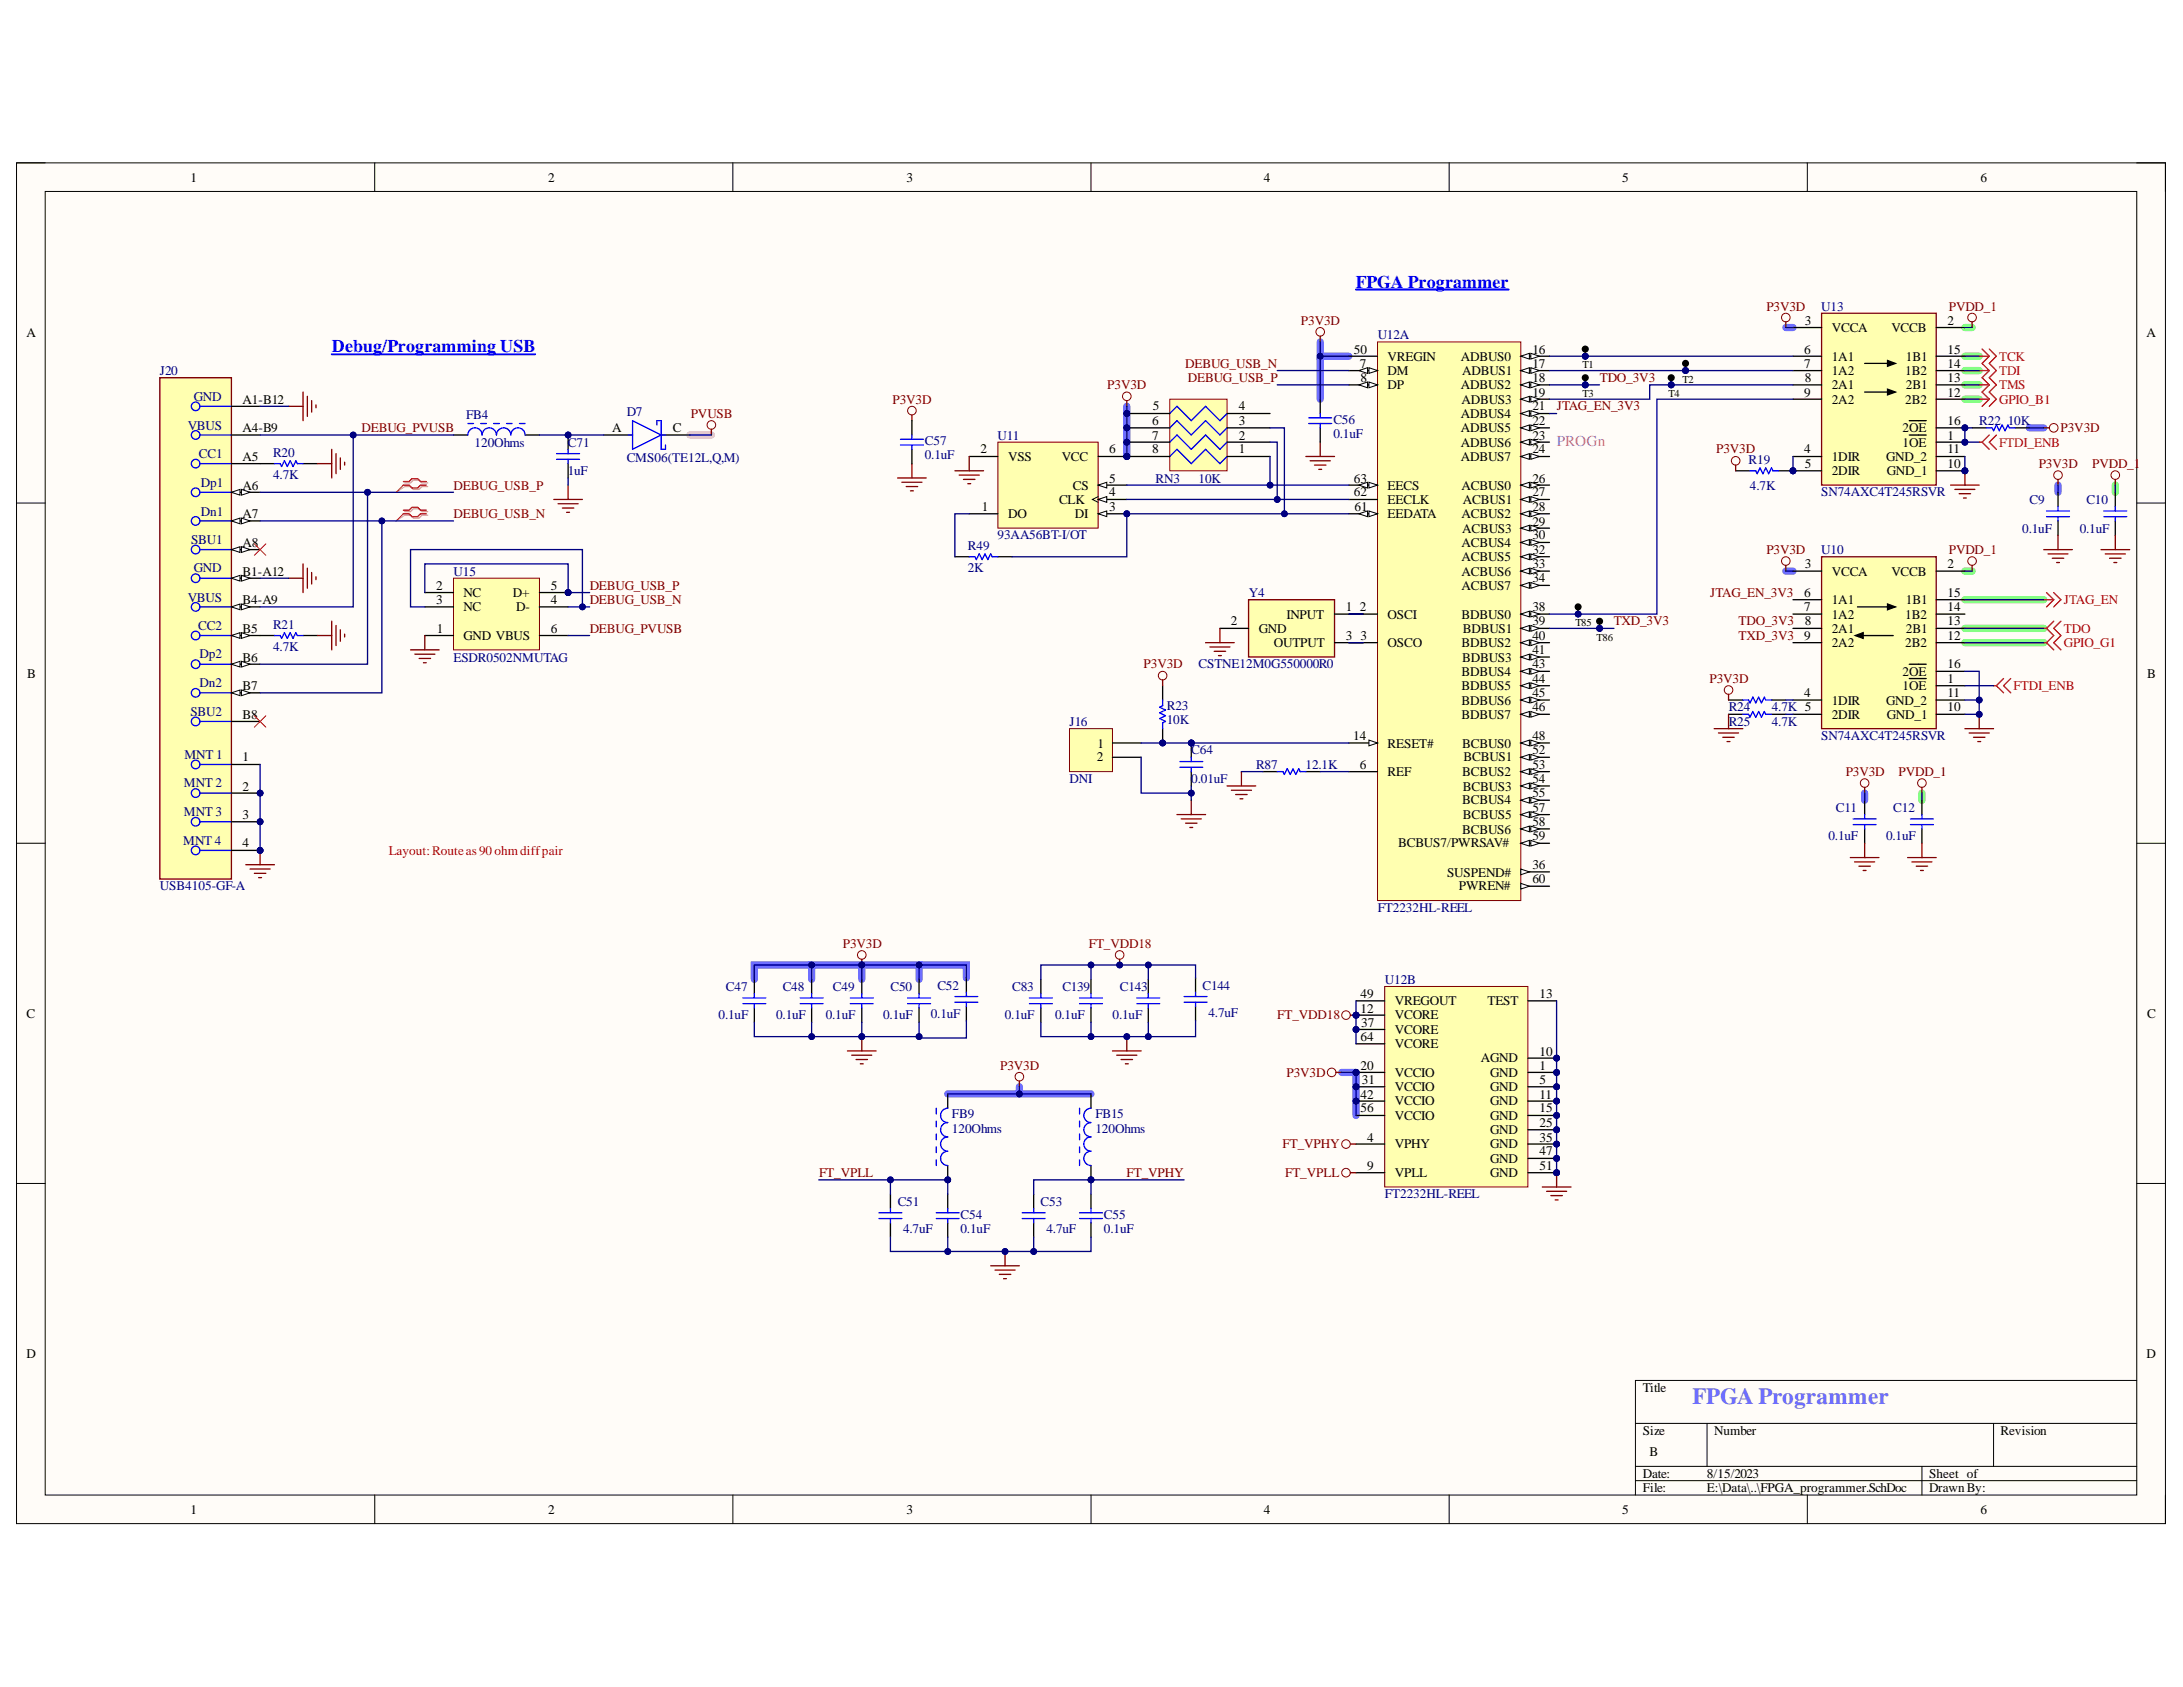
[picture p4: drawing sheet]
<svg xmlns="http://www.w3.org/2000/svg" width="279mm" height="216mm" viewBox="0 0 279 216" stroke-linecap="round" stroke-linejoin="round" font-family="sans-serif">
<defs><g id="words">
<text font-size="3" fill="#4a86e8" x="216.6" y="179.7">FPGA Programmer</text>
<g font-size="2.3" fill="#00f">
<text x="173.5" y="36.8">FPGA Programmer</text>
<text x="42.5" y="45.1">Debug/Programming USB</text>
</g>
<text font-size="1.9" fill="#f0f" x="199.3" y="57.1">PROGn</text>
<g font-size="1.7">
<text x="24.4" y="23.3">1</text>
<text x="70.1" y="23.3">2</text>
<text x="116" y="23.3">3</text>
<text x="161.8" y="23.3">4</text>
<text x="207.6" y="23.3">5</text>
<text x="253.5" y="23.3">6</text>
<text x="231" y="41.5">3</text>
<text x="249.3" y="41.5">2</text>
<text x="3.4" y="43.1">A</text>
<text x="173.3" y="45.3">50</text>
<text x="174" y="47">7</text>
<text x="177.6" y="46.2">VREGIN</text>
<text x="177.6" y="48">DM</text>
<text x="187" y="46.2">ADBUS0</text>
<text x="187.2" y="48">ADBUS1</text>
<text x="196.1" y="45.3">16</text>
<text x="196.1" y="47">17</text>
<text x="230.9" y="45.3">6</text>
<text x="230.9" y="47">7</text>
<text x="234.5" y="42.5">VCCA</text>
<text x="234.5" y="46.2">1A1</text>
<text x="234.5" y="48">1A2</text>
<text x="242.1" y="42.5">VCCB</text>
<text x="243.8" y="48">1B2</text>
<text x="243.9" y="46.2">1B1</text>
<text x="249.3" y="47">14</text>
<text x="249.3" y="45.3">15</text>
<text x="274.7" y="43.1">A</text>
<text x="31.1" y="51.7">A1-B12</text>
<text x="147.6" y="52.5">5</text>
<text x="158.6" y="52.5">4</text>
<text x="174.1" y="48.9">8</text>
<text x="177.6" y="49.8">DP</text>
<text x="187" y="49.8">ADBUS2</text>
<text x="187" y="53.5">ADBUS4</text>
<text x="187.1" y="51.7">ADBUS3</text>
<text x="196.1" y="48.9">18</text>
<text x="196.1" y="50.8">19</text>
<text x="196.1" y="52.5">21</text>
<text x="230.9" y="50.8">9</text>
<text x="231" y="48.9">8</text>
<text x="234.5" y="49.8">2A1</text>
<text x="234.5" y="51.7">2A2</text>
<text x="243.8" y="51.7">2B2</text>
<text x="243.9" y="49.8">2B1</text>
<text x="249.3" y="50.8">12</text>
<text x="249.3" y="48.9">13</text>
<text x="31.1" y="55.3">A4-B9</text>
<text x="31.1" y="59">A5</text>
<text x="78.3" y="55.3">A</text>
<text x="86.1" y="55.3">C</text>
<text x="125.5" y="58">2</text>
<text x="129" y="59">VSS</text>
<text x="135.9" y="59">VCC</text>
<text x="142" y="58">6</text>
<text x="147.5" y="54.4">6</text>
<text x="147.5" y="56.3">7</text>
<text x="147.5" y="58">8</text>
<text x="158.6" y="58">1</text>
<text x="158.6" y="56.3">2</text>
<text x="158.6" y="54.4">3</text>
<text x="187" y="55.3">ADBUS5</text>
<text x="187" y="57.2">ADBUS6</text>
<text x="187" y="59">ADBUS7</text>
<text x="196.1" y="54.4">22</text>
<text x="196.1" y="56.3">23</text>
<text x="196.1" y="58">24</text>
<text x="230.9" y="58">4</text>
<text x="231" y="59.9">5</text>
<text x="234.5" y="59">1DIR</text>
<text x="241.4" y="59">GND_2</text>
<text x="243.5" y="57.2">1OE</text>
<text x="243.5" y="55.3">2OE</text>
<text x="249.3" y="56.3">1</text>
<text x="249.3" y="59.9">10</text>
<text x="249.3" y="58">11</text>
<text x="249.3" y="54.4">16</text>
<text x="31.1" y="62.7">A6</text>
<text x="125.6" y="65.4">1</text>
<text x="135.5" y="64.5">CLK</text>
<text x="137.3" y="62.7">CS</text>
<text x="142" y="61.8">5</text>
<text x="142" y="65.4">3</text>
<text x="142" y="63.5">4</text>
<text x="173.3" y="63.5">62</text>
<text x="173.3" y="61.8">63</text>
<text x="173.4" y="65.4">61</text>
<text x="177.6" y="64.5">EECLK</text>
<text x="177.6" y="62.7">EECS</text>
<text x="187.1" y="62.7">ACBUS0</text>
<text x="187.2" y="64.5">ACBUS1</text>
<text x="196.1" y="61.8">26</text>
<text x="196.1" y="63.5">27</text>
<text x="196.1" y="65.4">28</text>
<text x="234.5" y="60.8">2DIR</text>
<text x="241.5" y="60.8">GND_1</text>
<text x="31.1" y="66.3">A7</text>
<text x="31.1" y="70">A8</text>
<text x="129" y="66.3">DO</text>
<text x="137.6" y="66.3">DI</text>
<text x="177.6" y="66.3">EEDATA</text>
<text x="187.1" y="66.3">ACBUS2</text>
<text x="187.1" y="70">ACBUS4</text>
<text x="187.1" y="71.8">ACBUS5</text>
<text x="187.2" y="68.2">ACBUS3</text>
<text x="196.1" y="67.3">29</text>
<text x="196.1" y="69">30</text>
<text x="196.1" y="70.9">32</text>
<text x="31.1" y="73.7">B1-A12</text>
<text x="31.1" y="77.3">B4-A9</text>
<text x="55.8" y="75.5">2</text>
<text x="55.8" y="77.3">3</text>
<text x="59.3" y="76.4">NC</text>
<text x="65.7" y="76.4">D+</text>
<text x="70.5" y="77.3">4</text>
<text x="70.5" y="75.5">5</text>
<text x="187.1" y="73.7">ACBUS6</text>
<text x="187.1" y="75.5">ACBUS7</text>
<text x="196.1" y="72.8">33</text>
<text x="196.1" y="74.5">34</text>
<text x="230.9" y="76.4">6</text>
<text x="231" y="72.8">3</text>
<text x="234.5" y="73.7">VCCA</text>
<text x="234.5" y="77.3">1A1</text>
<text x="242.1" y="73.7">VCCB</text>
<text x="243.9" y="77.3">1B1</text>
<text x="249.3" y="72.8">2</text>
<text x="249.3" y="76.4">15</text>
<text x="31.1" y="81">B5</text>
<text x="55.9" y="81">1</text>
<text x="59.3" y="81.9">GND VBUS</text>
<text x="59.3" y="78.3">NC</text>
<text x="66.1" y="78.3">D-</text>
<text x="70.5" y="81">6</text>
<text x="157.5" y="80">2</text>
<text x="161.1" y="81">GND</text>
<text x="163" y="82.8">OUTPUT</text>
<text x="164.7" y="79.2">INPUT</text>
<text x="172.3" y="78.3">1</text>
<text x="172.3" y="81.9">3</text>
<text x="174" y="78.3">2</text>
<text x="174.1" y="81.9">3</text>
<text x="177.6" y="79.2">OSCI</text>
<text x="177.6" y="82.8">OSCO</text>
<text x="187.1" y="79.2">BDBUS0</text>
<text x="187.1" y="82.8">BDBUS2</text>
<text x="187.2" y="81">BDBUS1</text>
<text x="196.1" y="78.3">38</text>
<text x="196.1" y="80">39</text>
<text x="196.1" y="81.9">40</text>
<text x="196.1" y="83.8">41</text>
<text x="230.9" y="78.3">7</text>
<text x="230.9" y="81.9">9</text>
<text x="231" y="80">8</text>
<text x="234.5" y="79.2">1A2</text>
<text x="234.5" y="81">2A1</text>
<text x="234.5" y="82.8">2A2</text>
<text x="243.8" y="82.8">2B2</text>
<text x="243.8" y="79.2">1B2</text>
<text x="243.9" y="81">2B1</text>
<text x="249.3" y="81.9">12</text>
<text x="249.3" y="80">13</text>
<text x="249.3" y="78.3">14</text>
<text x="3.5" y="86.7">B</text>
<text x="31.1" y="84.7">B6</text>
<text x="31.1" y="88.3">B7</text>
<text x="187.1" y="86.5">BDBUS4</text>
<text x="187.1" y="88.3">BDBUS5</text>
<text x="187.2" y="84.7">BDBUS3</text>
<text x="196.1" y="85.5">43</text>
<text x="196.1" y="87.4">44</text>
<text x="196.1" y="89.2">45</text>
<text x="230.9" y="89.2">4</text>
<text x="243.5" y="88.3">1OE</text>
<text x="243.5" y="86.5">2OE</text>
<text x="249.3" y="87.4">1</text>
<text x="249.3" y="89.2">11</text>
<text x="249.3" y="85.5">16</text>
<text x="274.8" y="86.7">B</text>
<text x="31.1" y="92">B8</text>
<text x="140.5" y="95.7">1</text>
<text x="173.2" y="94.7">14</text>
<text x="177.6" y="95.7">RESET#</text>
<text x="187.1" y="90.2">BDBUS6</text>
<text x="187.1" y="92">BDBUS7</text>
<text x="187.2" y="95.7">BCBUS0</text>
<text x="196.1" y="91">46</text>
<text x="196.1" y="94.7">48</text>
<text x="234.5" y="90.2">1DIR</text>
<text x="234.5" y="92">2DIR</text>
<text x="241.4" y="90.2">GND_2</text>
<text x="241.5" y="92">GND_1</text>
<text x="249.3" y="91">10</text>
<text x="31.1" y="97.5">1</text>
<text x="31.1" y="101.2">2</text>
<text x="140.4" y="97.5">2</text>
<text x="174" y="98.4">6</text>
<text x="177.6" y="99.3">REF</text>
<text x="187.2" y="99.3">BCBUS2</text>
<text x="187.2" y="101.2">BCBUS3</text>
<text x="187.3" y="97.5">BCBUS1</text>
<text x="196.1" y="96.5">52</text>
<text x="196.1" y="98.4">53</text>
<text x="196.1" y="100.2">54</text>
<text x="31.1" y="104.8">3</text>
<text x="187.2" y="103">BCBUS4</text>
<text x="187.2" y="106.7">BCBUS6</text>
<text x="187.2" y="104.8">BCBUS5</text>
<text x="196.1" y="102">55</text>
<text x="196.1" y="103.9">57</text>
<text x="196.1" y="105.7">58</text>
<text x="196.1" y="107.5">59</text>
<text x="31.1" y="108.5">4</text>
<text x="179" y="108.5">BCBUS7/PWRSAV#</text>
<text x="185.2" y="112.2">SUSPEND#</text>
<text x="186.7" y="114">PWREN#</text>
<text x="196.1" y="111.2">36</text>
<text x="196.1" y="113">60</text>
<text x="3.4" y="130.3">C</text>
<text x="174.1" y="129.6">12</text>
<text x="174.1" y="127.7">49</text>
<text x="174.2" y="131.4">37</text>
<text x="178.5" y="130.4">VCORE</text>
<text x="178.5" y="128.7">VREGOUT</text>
<text x="190.4" y="128.7">TEST</text>
<text x="197.1" y="127.7">13</text>
<text x="274.8" y="130.3">C</text>
<text x="174.1" y="136.9">20</text>
<text x="174.1" y="133.2">64</text>
<text x="178.5" y="137.8">VCCIO</text>
<text x="178.5" y="132.3">VCORE</text>
<text x="178.5" y="134.2">VCORE</text>
<text x="189.5" y="135.9">AGND</text>
<text x="190.7" y="137.8">GND</text>
<text x="197.1" y="136.9">1</text>
<text x="197.1" y="135.1">10</text>
<text x="174.1" y="140.6">42</text>
<text x="174.1" y="142.4">56</text>
<text x="174.3" y="138.7">31</text>
<text x="178.5" y="139.7">VCCIO</text>
<text x="178.5" y="141.4">VCCIO</text>
<text x="178.5" y="143.3">VCCIO</text>
<text x="190.7" y="141.4">GND</text>
<text x="190.7" y="143.3">GND</text>
<text x="190.7" y="139.7">GND</text>
<text x="197.1" y="140.6">11</text>
<text x="197.1" y="142.4">15</text>
<text x="197.1" y="138.7">5</text>
<text x="175" y="146.1">4</text>
<text x="175" y="149.7">9</text>
<text x="178.5" y="146.9">VPHY</text>
<text x="190.7" y="145.2">GND</text>
<text x="190.7" y="146.9">GND</text>
<text x="190.7" y="148.8">GND</text>
<text x="197.1" y="144.2">25</text>
<text x="197.1" y="146.1">35</text>
<text x="197.1" y="147.9">47</text>
<text x="197.1" y="149.7">51</text>
<text x="178.5" y="150.7">VPLL</text>
<text x="190.7" y="150.7">GND</text>
<text x="3.4" y="173.8">D</text>
<text x="274.7" y="173.8">D</text>
<text x="210.3" y="178.2">Title</text>
<text x="210.3" y="183.7">Size</text>
<text x="219.4" y="183.7">Number</text>
<text x="256" y="183.7">Revision</text>
<text x="210.3" y="189.2">Date:</text>
<text x="210.3" y="190.9">File:</text>
<text x="211.1" y="186.4">B</text>
<text x="218.5" y="189.2">8/15/2023</text>
<text x="218.5" y="190.9">E:\Data\..\FPGA_programmer.SchDoc</text>
<text x="246.9" y="189.2">Sheet of</text>
<text x="246.9" y="190.9">DrawnBy:</text>
<text x="24.4" y="193.7">1</text>
<text x="70.1" y="193.7">2</text>
<text x="116" y="193.7">3</text>
<text x="161.8" y="193.7">4</text>
<text x="207.6" y="193.7">5</text>
<text x="253.5" y="193.7">6</text>
</g>
<g font-size="1.7" fill="#800000">
<text x="166.5" y="41.5">P3V3D</text>
<text x="226.1" y="39.8">P3V3D</text>
<text x="249.4" y="39.8">PVDD_1</text>
<text x="151.7" y="47">DEBUG_USB_N</text>
<text x="88.4" y="53.5">PVUSB</text>
<text x="114.2" y="51.7">P3V3D</text>
<text x="141.7" y="49.8">P3V3D</text>
<text x="152" y="48.9">DEBUG_USB_P</text>
<text x="199.3" y="52.5">JTAG_EN_3V3</text>
<text x="204.8" y="48.9">TDO_3V3</text>
<text x="46.3" y="55.3">DEBUG_PVUSB</text>
<text x="219.6" y="58">P3V3D</text>
<text x="260.9" y="59.9">P3V3D</text>
<text x="263.7" y="55.3">P3V3D</text>
<text x="267.8" y="59.9">PVDD_1</text>
<text x="58" y="62.7">DEBUG_USB_P</text>
<text x="58" y="66.3">DEBUG_USB_N</text>
<text x="226.1" y="70.9">P3V3D</text>
<text x="249.4" y="70.9">PVDD_1</text>
<text x="75.5" y="77.3">DEBUG_USB_N</text>
<text x="75.5" y="75.5">DEBUG_USB_P</text>
<text x="218.9" y="76.4">JTAG_EN_3V3</text>
<text x="75.5" y="81">DEBUG_PVUSB</text>
<text x="206.5" y="80">TXD_3V3</text>
<text x="222.5" y="80">TDO_3V3</text>
<text x="222.5" y="81.9">TXD_3V3</text>
<text x="146.4" y="85.5">P3V3D</text>
<text x="218.8" y="87.4">P3V3D</text>
<text x="236.2" y="99.3">P3V3D</text>
<text x="243" y="99.3">PVDD_1</text>
<text x="107.9" y="121.3">P3V3D</text>
<text x="139.4" y="121.3">FT_VDD18</text>
<text x="163.5" y="130.4">FT_VDD18</text>
<text x="128" y="136.9">P3V3D</text>
<text x="164.7" y="137.8">P3V3D</text>
<text x="164.1" y="146.9">FT_VPHY</text>
<text x="104.8" y="150.7">FT_VPLL</text>
<text x="144.2" y="150.7">FT_VPHY</text>
<text x="164.5" y="150.7">FT_VPLL</text>
</g>
<g font-size="1.7" fill="#000080">
<text x="233.1" y="39.8">U13</text>
<text x="20.5" y="48">J20</text>
<text x="176.3" y="43.4">U12A</text>
<text x="24.8" y="51.3">GND</text>
<text x="59.7" y="53.6">FB4</text>
<text x="80.2" y="53.3">D7</text>
<text x="24" y="55">VBUS</text>
<text x="25.5" y="58.6">CC1</text>
<text x="34.9" y="58.5">R20</text>
<text x="60.8" y="57.2">120Ohms</text>
<text x="72.7" y="57.2">C71</text>
<text x="80.2" y="59.1">CMS06(TE12L,Q,M)</text>
<text x="118.4" y="56.9">C57</text>
<text x="118.4" y="58.8">0.1uF</text>
<text x="127.7" y="56.3">U11</text>
<text x="170.7" y="54.2">C56</text>
<text x="170.7" y="56.1">0.1uF</text>
<text x="223.8" y="59.4">R19</text>
<text x="253.3" y="54.4">R22</text>
<text x="257" y="54.4">10K</text>
<text x="25.7" y="62.3">Dp1</text>
<text x="25.7" y="66">Dn1</text>
<text x="34.9" y="61.3">4.7K</text>
<text x="72.7" y="60.8">1uF</text>
<text x="147.9" y="61.8">RN3</text>
<text x="153.4" y="61.8">10K</text>
<text x="224" y="62.7">4.7K</text>
<text x="233.1" y="63.5">SN74AXC4T245RSVR</text>
<text x="259.8" y="64.5">C9</text>
<text x="267" y="64.5">C10</text>
<text x="24.5" y="69.6">SBU1</text>
<text x="123.9" y="70.4">R49</text>
<text x="127.7" y="69">93AA56BT-I/OT</text>
<text x="233.1" y="70.9">U10</text>
<text x="258.8" y="68.2">0.1uF</text>
<text x="266.2" y="68.2">0.1uF</text>
<text x="24" y="77">VBUS</text>
<text x="24.8" y="73.3">GND</text>
<text x="58" y="73.7">U15</text>
<text x="123.9" y="73.3">2K</text>
<text x="159.8" y="76.4">Y4</text>
<text x="25.4" y="80.6">CC2</text>
<text x="34.9" y="80.5">R21</text>
<text x="34.9" y="83.3">4.7K</text>
<text x="25.6" y="84.3">Dp2</text>
<text x="25.6" y="88">Dn2</text>
<text x="58" y="84.7">ESDR0502NMUTAG</text>
<text x="153.4" y="85.5">CSTNE12M0G550000R0</text>
<text x="24.4" y="91.6">SBU2</text>
<text x="136.9" y="92.9">J16</text>
<text x="149.3" y="90.9">R23</text>
<text x="149.3" y="92.7">10K</text>
<text x="221.3" y="92.9">R25</text>
<text x="221.3" y="91">R24</text>
<text x="226.8" y="92.9">4.7K</text>
<text x="226.8" y="91">4.7K 5</text>
<text x="233.1" y="94.7">SN74AXC4T245RSVR</text>
<text x="23.5" y="100.8">MNT 2</text>
<text x="23.6" y="97.1">MNT 1</text>
<text x="136.9" y="100.2">DNI</text>
<text x="152.5" y="96.5">C64</text>
<text x="152.5" y="100.2">0.01uF</text>
<text x="160.8" y="98.4">R87</text>
<text x="167.1" y="98.4">12.1K</text>
<text x="23.5" y="104.5">MNT 3</text>
<text x="234" y="107.5">0.1uF</text>
<text x="235" y="103.9">C11</text>
<text x="241.4" y="107.5">0.1uF</text>
<text x="242.3" y="103.9">C12</text>
<text x="20.5" y="114">USB4105-GF-A</text>
<text x="23.4" y="108.1">MNT 4</text>
<text x="176.3" y="116.7">FT2232HL-REEL</text>
<text x="177.3" y="125.9">U12B</text>
<text x="92" y="130.4">0.1uF</text>
<text x="92.9" y="126.8">C47</text>
<text x="99.3" y="130.4">0.1uF</text>
<text x="100.2" y="126.8">C48</text>
<text x="105.7" y="130.4">0.1uF</text>
<text x="106.6" y="126.8">C49</text>
<text x="113" y="130.4">0.1uF</text>
<text x="114" y="126.8">C50</text>
<text x="119.1" y="130.3">0.1uF</text>
<text x="120" y="126.6">C52</text>
<text x="128.6" y="130.4">0.1uF</text>
<text x="129.5" y="126.8">C83</text>
<text x="135" y="130.4">0.1uF</text>
<text x="136" y="126.8">C139</text>
<text x="142.4" y="130.4">0.1uF</text>
<text x="143.3" y="126.8">C143</text>
<text x="153.9" y="126.6">C144</text>
<text x="154.7" y="130.1">4.7uF</text>
<text x="121.8" y="143.1">FB9</text>
<text x="140.2" y="143.1">FB15</text>
<text x="121.8" y="145">120Ohms</text>
<text x="140.2" y="145">120Ohms</text>
<text x="114.9" y="154.3">C51</text>
<text x="122.9" y="156">C54</text>
<text x="133.2" y="154.3">C53</text>
<text x="141.3" y="156">C55</text>
<text x="177.3" y="153.4">FT2232HL-REEL</text>
<text x="115.6" y="157.8">4.7uF</text>
<text x="122.9" y="157.8">0.1uF</text>
<text x="133.9" y="157.8">4.7uF</text>
<text x="141.3" y="157.8">0.1uF</text>
</g>
<g font-size="1.7" fill="#f00">
<text x="255.9" y="48">TDI</text>
<text x="255.9" y="46.2">TCK</text>
<text x="255.9" y="49.8">TMS</text>
<text x="255.9" y="51.7">GPIO_B1</text>
<text x="255.9" y="57.2">FTDI_ENB</text>
<text x="264.2" y="77.3">JTAG_EN</text>
<text x="264.2" y="81">TDO</text>
<text x="264.2" y="82.8">GPIO_G1</text>
<text x="257.7" y="88.3">FTDI_ENB</text>
<text x="49.8" y="109.4">Layout: Routeas90 ohmdiffpair</text>
</g>
<g font-size="1.4">
<text x="202.6" y="47.1">T1</text>
<text x="202.6" y="50.8">T3</text>
<text x="213.6" y="50.8">T4</text>
<text x="215.3" y="49">T2</text>
<text x="201.6" y="80.1">T85</text>
<text x="204.3" y="82">T86</text>
</g>
</g></defs>
<path d="M2.1 20.8h275.1v174.2h-275.1z" fill-rule="evenodd" fill="#fffcf8"/>
<path d="M2.1 20.8h275.1v174.2h-275.1z" fill="none" stroke="#000" stroke-width=".13"/>
<path d="M5.8 24.5h267.7v166.8h-267.7z" fill-rule="evenodd" fill="#fffcf8"/>
<g fill="none" stroke="#000" stroke-width=".13">
<path d="M2.1 20.8h3.7M5.8 24.5h267.7v166.8h-267.7zM48 20.8v3.7M93.8 20.8v3.7M139.6 20.8v3.7M185.5 20.8v3.7M231.3 20.8v3.7M273.5 20.8h3.7v3.7M2.1 64.4h3.7M273.5 64.4h3.7M2.1 107.9h3.7M273.5 107.9h3.7"/>
<path d="M2.1 151.5h3.7M273.5 151.5h3.7M273.5 176.7h-64.2v14.6M48 191.3v3.7M93.8 191.3v3.7M139.6 191.3v3.7M185.5 191.3v3.7M209.3 182.2h64.2M209.3 187.7h64.2M209.3 189.5h64.2M218.5 182.2v5.5M231.3 191.3v3.7"/>
<path d="M246 187.7v3.6M255.2 182.2v5.5M277.2 191.3v3.7"/>
</g>
<g fill="none" stroke="#6e6eff" stroke-width=".93">
<path d="M144.2 52v6.4M169 45.6v5.5M169 43.8v1.8h3.6M228.6 41.9h.9M259.7 54.8h1.9M228.6 73.1h.9M263.4 62.1v.9M238.7 101.5v.9M103.9 123.5h-7.4v1.8M103.9 125.3v-1.8h13.7v1.8M110.3 123.5v1.8M117.6 123.5h6.1v1.6"/>
<path d="M121.3 140h18.3M130.5 139.1v.9M171.7 137.2h1.9v5.6"/>
</g>
<path d="M251.5 45.6h1.8M251.5 47.4h1.8M251.5 41.9h.9M251.5 49.3h1.8M251.5 51.1h1.8M251.5 76.8h10.1M251.5 73.1h.9M270.7 62.1v.9M251.5 80.4h10.1M251.5 82.2h10.1M246 101.5v.9" fill="none" stroke="#6eff6e" stroke-width=".93"/>
<path d="M88.3 55.7h2.7" fill="none" stroke="#ff6eff" stroke-width=".93"/>
<circle cx="110.3" cy="122.2" r=".55" fill="none" stroke="#800000" stroke-width=".13"/>
<path d="M110.3 122.8v.7" fill="none" stroke="#800000" stroke-width=".17"/>
<circle cx="110.3" cy="123.5" r=".37" fill="#000080"/>
<circle cx="110.3" cy="123.5" r=".37" fill="none" stroke="#000080" stroke-width=".13"/>
<circle cx="130.5" cy="137.8" r=".55" fill="none" stroke="#800000" stroke-width=".13"/>
<path d="M108.5 134.5h3.6M109 135h2.6M109.6 135.6h1.4M110.1 136.1h.4M110.3 132.7v1.8M130.5 138.3v.8" fill="none" stroke="#800000" stroke-width=".17"/>
<circle cx="110.3" cy="132.7" r=".37" fill="#000080"/>
<circle cx="110.3" cy="132.7" r=".37" fill="none" stroke="#000080" stroke-width=".13"/>
<path d="M126.8 162h3.7M127.3 162.5h2.6M127.9 163.1h1.5M128.4 163.6h.4M128.6 160.2v1.8" fill="none" stroke="#800000" stroke-width=".17"/>
<circle cx="128.6" cy="160.2" r=".37" fill="#000080"/>
<circle cx="128.6" cy="160.2" r=".37" fill="none" stroke="#000080" stroke-width=".13"/>
<path d="M42.5 45.3h26" fill="none" stroke="#00f" stroke-width=".25"/>
<g fill="none" stroke="#000" stroke-width=".17">
<path d="M96.5 125.3v1.9M96.5 129v1.8M103.9 125.3v1.9M103.9 129v1.8M110.3 125.3v1.9M110.3 129v1.8M117.6 125.3v1.9M117.6 129v1.8M123.7 125.1v1.9M123.7 128.8v1.8M121.3 152.8v1.9M121.3 156.5v1.8"/>
<path d="M139.6 152.8v1.9M139.6 156.5v1.8"/>
</g>
<g fill="none" stroke="#00f" stroke-width=".17">
<path d="M95.1 127.7h2.9M95.1 128.4h2.9M96.5 127.2v.5M96.5 128.4v.6M102.4 127.7h2.9M102.4 128.4h2.9M103.9 127.2v.5M103.9 128.4v.6M108.8 127.7h3M108.8 128.4h3M110.3 127.2v.5M110.3 128.4v.6"/>
<path d="M116.2 127.7h2.9M116.2 128.4h2.9M117.6 127.2v.5M117.6 128.4v.6M122.2 127.5h2.9M122.2 128.3h2.9M123.7 127v.5M123.7 128.3v.5M119.8 155.2h3M119.8 155.9h3M121.3 154.7v.5M121.3 155.9v.6"/>
<path d="M138.2 155.2h2.9M138.2 155.9h2.9M139.6 154.7v.5M139.6 155.9v.6"/>
</g>
<path d="M176.3 43.8h18.3v71.5h-18.3z" fill-rule="evenodd" fill="#ffffb0"/>
<path d="M176.3 43.8h18.3v71.5h-18.3z" fill="none" stroke="#800000" stroke-width=".13"/>
<path d="M172.6 95.1h3.7" fill="none" stroke="#000" stroke-width=".17"/>
<path d="M175.2 94.7l1.1 .4-1.1 .4z" fill="#f8fcff"/>
<path d="M175.2 94.7l1.1 .4-1.1 .4z" fill="none" stroke="#000" stroke-width=".13"/>
<path d="M194.6 45.6h3.7" fill="none" stroke="#000" stroke-width=".17"/>
<path d="M194.6 45.6l1.1-.4v.8z" fill="#f8fcff"/>
<path d="M194.6 45.6l1.1-.4v.8z" fill="none" stroke="#000" stroke-width=".13"/>
<path d="M195.9 45.2l1.1 .4-1.1 .4z" fill="#f8fcff"/>
<path d="M195.9 45.2l1.1 .4-1.1 .4z" fill="none" stroke="#000" stroke-width=".13"/>
<path d="M194.6 47.4h3.7" fill="none" stroke="#000" stroke-width=".17"/>
<path d="M194.6 47.4l1.1-.3v.7z" fill="#f8fcff"/>
<path d="M194.6 47.4l1.1-.3v.7z" fill="none" stroke="#000" stroke-width=".13"/>
<path d="M195.9 47.1l1.1 .3-1.1 .4z" fill="#f8fcff"/>
<path d="M195.9 47.1l1.1 .3-1.1 .4z" fill="none" stroke="#000" stroke-width=".13"/>
<path d="M194.6 49.3h3.7" fill="none" stroke="#000" stroke-width=".17"/>
<path d="M194.6 49.3l1.1-.4v.7z" fill="#f8fcff"/>
<path d="M194.6 49.3l1.1-.4v.7z" fill="none" stroke="#000" stroke-width=".13"/>
<path d="M195.9 48.9l1.1 .4-1.1 .3z" fill="#f8fcff"/>
<path d="M195.9 48.9l1.1 .4-1.1 .3z" fill="none" stroke="#000" stroke-width=".13"/>
<path d="M194.6 51.1h3.7" fill="none" stroke="#000" stroke-width=".17"/>
<path d="M194.6 51.1l1.1-.4v.8z" fill="#f8fcff"/>
<path d="M194.6 51.1l1.1-.4v.8z" fill="none" stroke="#000" stroke-width=".13"/>
<path d="M195.9 50.7l1.1 .4-1.1 .4z" fill="#f8fcff"/>
<path d="M195.9 50.7l1.1 .4-1.1 .4z" fill="none" stroke="#000" stroke-width=".13"/>
<path d="M194.6 52.9h3.7M172.6 78.6h3.7" fill="none" stroke="#000" stroke-width=".17"/>
<path d="M194.6 52.9l1.1-.3v.7z" fill="#f8fcff"/>
<path d="M194.6 52.9l1.1-.3v.7z" fill="none" stroke="#000" stroke-width=".13"/>
<path d="M195.9 52.6l1.1 .3-1.1 .4z" fill="#f8fcff"/>
<path d="M195.9 52.6l1.1 .3-1.1 .4z" fill="none" stroke="#000" stroke-width=".13"/>
<path d="M194.6 54.8h3.7" fill="none" stroke="#000" stroke-width=".17"/>
<path d="M194.6 54.8l1.1-.4v.7z" fill="#f8fcff"/>
<path d="M194.6 54.8l1.1-.4v.7z" fill="none" stroke="#000" stroke-width=".13"/>
<path d="M195.9 54.4l1.1 .4-1.1 .3z" fill="#f8fcff"/>
<path d="M195.9 54.4l1.1 .4-1.1 .3z" fill="none" stroke="#000" stroke-width=".13"/>
<path d="M194.6 56.6h3.7" fill="none" stroke="#000" stroke-width=".17"/>
<path d="M194.6 56.6l1.1-.4v.8z" fill="#f8fcff"/>
<path d="M194.6 56.6l1.1-.4v.8z" fill="none" stroke="#000" stroke-width=".13"/>
<path d="M195.9 56.2l1.1 .4-1.1 .4z" fill="#f8fcff"/>
<path d="M195.9 56.2l1.1 .4-1.1 .4z" fill="none" stroke="#000" stroke-width=".13"/>
<path d="M194.6 58.4h3.7" fill="none" stroke="#000" stroke-width=".17"/>
<path d="M194.6 58.4l1.1-.3v.7z" fill="#f8fcff"/>
<path d="M194.6 58.4l1.1-.3v.7z" fill="none" stroke="#000" stroke-width=".13"/>
<path d="M195.9 58.1l1.1 .3-1.1 .4z" fill="#f8fcff"/>
<path d="M195.9 58.1l1.1 .3-1.1 .4z" fill="none" stroke="#000" stroke-width=".13"/>
<path d="M194.6 62.1h3.7" fill="none" stroke="#000" stroke-width=".17"/>
<path d="M194.6 62.1l1.1-.4v.8z" fill="#f8fcff"/>
<path d="M194.6 62.1l1.1-.4v.8z" fill="none" stroke="#000" stroke-width=".13"/>
<path d="M195.9 61.7l1.1 .4-1.1 .4z" fill="#f8fcff"/>
<path d="M195.9 61.7l1.1 .4-1.1 .4z" fill="none" stroke="#000" stroke-width=".13"/>
<path d="M194.6 63.9h3.7" fill="none" stroke="#000" stroke-width=".17"/>
<path d="M194.6 63.9l1.1-.3v.7z" fill="#f8fcff"/>
<path d="M194.6 63.9l1.1-.3v.7z" fill="none" stroke="#000" stroke-width=".13"/>
<path d="M195.9 63.6l1.1 .3-1.1 .4z" fill="#f8fcff"/>
<path d="M195.9 63.6l1.1 .3-1.1 .4z" fill="none" stroke="#000" stroke-width=".13"/>
<path d="M194.6 65.8h3.7" fill="none" stroke="#000" stroke-width=".17"/>
<path d="M194.6 65.8l1.1-.4v.7z" fill="#f8fcff"/>
<path d="M194.6 65.8l1.1-.4v.7z" fill="none" stroke="#000" stroke-width=".13"/>
<path d="M195.9 65.4l1.1 .4-1.1 .3z" fill="#f8fcff"/>
<path d="M195.9 65.4l1.1 .4-1.1 .3z" fill="none" stroke="#000" stroke-width=".13"/>
<path d="M194.6 67.6h3.7" fill="none" stroke="#000" stroke-width=".17"/>
<path d="M194.6 67.6l1.1-.4v.8z" fill="#f8fcff"/>
<path d="M194.6 67.6l1.1-.4v.8z" fill="none" stroke="#000" stroke-width=".13"/>
<path d="M195.9 67.2l1.1 .4-1.1 .4z" fill="#f8fcff"/>
<path d="M195.9 67.2l1.1 .4-1.1 .4z" fill="none" stroke="#000" stroke-width=".13"/>
<path d="M194.6 69.4h3.7M172.6 82.2h3.7" fill="none" stroke="#000" stroke-width=".17"/>
<path d="M194.6 69.4l1.1-.3v.7z" fill="#f8fcff"/>
<path d="M194.6 69.4l1.1-.3v.7z" fill="none" stroke="#000" stroke-width=".13"/>
<path d="M195.9 69.1l1.1 .3-1.1 .4z" fill="#f8fcff"/>
<path d="M195.9 69.1l1.1 .3-1.1 .4z" fill="none" stroke="#000" stroke-width=".13"/>
<path d="M194.6 71.3h3.7" fill="none" stroke="#000" stroke-width=".17"/>
<path d="M194.6 71.3l1.1-.4v.7z" fill="#f8fcff"/>
<path d="M194.6 71.3l1.1-.4v.7z" fill="none" stroke="#000" stroke-width=".13"/>
<path d="M195.9 70.9l1.1 .4-1.1 .3z" fill="#f8fcff"/>
<path d="M195.9 70.9l1.1 .4-1.1 .3z" fill="none" stroke="#000" stroke-width=".13"/>
<path d="M194.6 73.1h3.7" fill="none" stroke="#000" stroke-width=".17"/>
<path d="M194.6 73.1l1.1-.4v.8z" fill="#f8fcff"/>
<path d="M194.6 73.1l1.1-.4v.8z" fill="none" stroke="#000" stroke-width=".13"/>
<path d="M195.9 72.7l1.1 .4-1.1 .4z" fill="#f8fcff"/>
<path d="M195.9 72.7l1.1 .4-1.1 .4z" fill="none" stroke="#000" stroke-width=".13"/>
<path d="M194.6 74.9h3.7" fill="none" stroke="#000" stroke-width=".17"/>
<path d="M194.6 74.9l1.1-.3v.7z" fill="#f8fcff"/>
<path d="M194.6 74.9l1.1-.3v.7z" fill="none" stroke="#000" stroke-width=".13"/>
<path d="M195.9 74.6l1.1 .3-1.1 .4z" fill="#f8fcff"/>
<path d="M195.9 74.6l1.1 .3-1.1 .4z" fill="none" stroke="#000" stroke-width=".13"/>
<path d="M194.6 111.6h3.7" fill="none" stroke="#000" stroke-width=".17"/>
<path d="M194.6 111.2l1.1 .4-1.1 .4z" fill="#f8fcff"/>
<path d="M194.6 111.2l1.1 .4-1.1 .4z" fill="none" stroke="#000" stroke-width=".13"/>
<path d="M194.6 78.6h3.7" fill="none" stroke="#000" stroke-width=".17"/>
<path d="M194.6 78.6l1.1-.4v.7z" fill="#f8fcff"/>
<path d="M194.6 78.6l1.1-.4v.7z" fill="none" stroke="#000" stroke-width=".13"/>
<path d="M195.9 78.2l1.1 .4-1.1 .3z" fill="#f8fcff"/>
<path d="M195.9 78.2l1.1 .4-1.1 .3z" fill="none" stroke="#000" stroke-width=".13"/>
<path d="M194.6 80.4h3.7" fill="none" stroke="#000" stroke-width=".17"/>
<path d="M194.6 80.4l1.1-.4v.8z" fill="#f8fcff"/>
<path d="M194.6 80.4l1.1-.4v.8z" fill="none" stroke="#000" stroke-width=".13"/>
<path d="M195.9 80l1.1 .4-1.1 .4z" fill="#f8fcff"/>
<path d="M195.9 80l1.1 .4-1.1 .4z" fill="none" stroke="#000" stroke-width=".13"/>
<path d="M194.6 82.2h3.7" fill="none" stroke="#000" stroke-width=".17"/>
<path d="M194.6 82.2l1.1-.3v.7z" fill="#f8fcff"/>
<path d="M194.6 82.2l1.1-.3v.7z" fill="none" stroke="#000" stroke-width=".13"/>
<path d="M195.9 81.9l1.1 .3-1.1 .4z" fill="#f8fcff"/>
<path d="M195.9 81.9l1.1 .3-1.1 .4z" fill="none" stroke="#000" stroke-width=".13"/>
<path d="M194.6 84.1h3.7" fill="none" stroke="#000" stroke-width=".17"/>
<path d="M194.6 84.1l1.1-.4v.8z" fill="#f8fcff"/>
<path d="M194.6 84.1l1.1-.4v.8z" fill="none" stroke="#000" stroke-width=".13"/>
<path d="M195.9 83.7l1.1 .4-1.1 .4z" fill="#f8fcff"/>
<path d="M195.9 83.7l1.1 .4-1.1 .4z" fill="none" stroke="#000" stroke-width=".13"/>
<path d="M194.6 85.9h3.7" fill="none" stroke="#000" stroke-width=".17"/>
<path d="M194.6 85.9l1.1-.3v.7z" fill="#f8fcff"/>
<path d="M194.6 85.9l1.1-.3v.7z" fill="none" stroke="#000" stroke-width=".13"/>
<path d="M195.9 85.6l1.1 .3-1.1 .4z" fill="#f8fcff"/>
<path d="M195.9 85.6l1.1 .3-1.1 .4z" fill="none" stroke="#000" stroke-width=".13"/>
<path d="M194.6 87.8h3.7" fill="none" stroke="#000" stroke-width=".17"/>
<path d="M194.6 87.8l1.1-.4v.7z" fill="#f8fcff"/>
<path d="M194.6 87.8l1.1-.4v.7z" fill="none" stroke="#000" stroke-width=".13"/>
<path d="M195.9 87.4l1.1 .4-1.1 .3z" fill="#f8fcff"/>
<path d="M195.9 87.4l1.1 .4-1.1 .3z" fill="none" stroke="#000" stroke-width=".13"/>
<path d="M194.6 89.6h3.7" fill="none" stroke="#000" stroke-width=".17"/>
<path d="M194.6 89.6l1.1-.4v.8z" fill="#f8fcff"/>
<path d="M194.6 89.6l1.1-.4v.8z" fill="none" stroke="#000" stroke-width=".13"/>
<path d="M195.9 89.2l1.1 .4-1.1 .4z" fill="#f8fcff"/>
<path d="M195.9 89.2l1.1 .4-1.1 .4z" fill="none" stroke="#000" stroke-width=".13"/>
<path d="M194.6 91.4h3.7" fill="none" stroke="#000" stroke-width=".17"/>
<path d="M194.6 91.4l1.1-.3v.7z" fill="#f8fcff"/>
<path d="M194.6 91.4l1.1-.3v.7z" fill="none" stroke="#000" stroke-width=".13"/>
<path d="M195.9 91.1l1.1 .3-1.1 .4z" fill="#f8fcff"/>
<path d="M195.9 91.1l1.1 .3-1.1 .4z" fill="none" stroke="#000" stroke-width=".13"/>
<path d="M194.6 95.1h3.7" fill="none" stroke="#000" stroke-width=".17"/>
<path d="M194.6 95.1l1.1-.4v.8z" fill="#f8fcff"/>
<path d="M194.6 95.1l1.1-.4v.8z" fill="none" stroke="#000" stroke-width=".13"/>
<path d="M195.9 94.7l1.1 .4-1.1 .4z" fill="#f8fcff"/>
<path d="M195.9 94.7l1.1 .4-1.1 .4z" fill="none" stroke="#000" stroke-width=".13"/>
<path d="M172.6 45.6h3.7M194.6 96.9h3.7" fill="none" stroke="#000" stroke-width=".17"/>
<path d="M194.6 96.9l1.1-.3v.7z" fill="#f8fcff"/>
<path d="M194.6 96.9l1.1-.3v.7z" fill="none" stroke="#000" stroke-width=".13"/>
<path d="M195.9 96.6l1.1 .3-1.1 .4z" fill="#f8fcff"/>
<path d="M195.9 96.6l1.1 .3-1.1 .4z" fill="none" stroke="#000" stroke-width=".13"/>
<path d="M194.6 98.8h3.7" fill="none" stroke="#000" stroke-width=".17"/>
<path d="M194.6 98.8l1.1-.4v.7z" fill="#f8fcff"/>
<path d="M194.6 98.8l1.1-.4v.7z" fill="none" stroke="#000" stroke-width=".13"/>
<path d="M195.9 98.4l1.1 .4-1.1 .3z" fill="#f8fcff"/>
<path d="M195.9 98.4l1.1 .4-1.1 .3z" fill="none" stroke="#000" stroke-width=".13"/>
<path d="M194.6 100.6h3.7" fill="none" stroke="#000" stroke-width=".17"/>
<path d="M194.6 100.6l1.1-.4v.8z" fill="#f8fcff"/>
<path d="M194.6 100.6l1.1-.4v.8z" fill="none" stroke="#000" stroke-width=".13"/>
<path d="M195.9 100.2l1.1 .4-1.1 .4z" fill="#f8fcff"/>
<path d="M195.9 100.2l1.1 .4-1.1 .4z" fill="none" stroke="#000" stroke-width=".13"/>
<path d="M194.6 102.4h3.7" fill="none" stroke="#000" stroke-width=".17"/>
<path d="M194.6 102.4l1.1-.3v.7z" fill="#f8fcff"/>
<path d="M194.6 102.4l1.1-.3v.7z" fill="none" stroke="#000" stroke-width=".13"/>
<path d="M195.9 102.1l1.1 .3-1.1 .4z" fill="#f8fcff"/>
<path d="M195.9 102.1l1.1 .3-1.1 .4z" fill="none" stroke="#000" stroke-width=".13"/>
<path d="M194.6 104.3h3.7" fill="none" stroke="#000" stroke-width=".17"/>
<path d="M194.6 104.3l1.1-.4v.7z" fill="#f8fcff"/>
<path d="M194.6 104.3l1.1-.4v.7z" fill="none" stroke="#000" stroke-width=".13"/>
<path d="M195.9 103.9l1.1 .4-1.1 .3z" fill="#f8fcff"/>
<path d="M195.9 103.9l1.1 .4-1.1 .3z" fill="none" stroke="#000" stroke-width=".13"/>
<path d="M194.6 106.1h3.7" fill="none" stroke="#000" stroke-width=".17"/>
<path d="M194.6 106.1l1.1-.4v.8z" fill="#f8fcff"/>
<path d="M194.6 106.1l1.1-.4v.8z" fill="none" stroke="#000" stroke-width=".13"/>
<path d="M195.9 105.7l1.1 .4-1.1 .4z" fill="#f8fcff"/>
<path d="M195.9 105.7l1.1 .4-1.1 .4z" fill="none" stroke="#000" stroke-width=".13"/>
<path d="M194.6 107.9h3.7" fill="none" stroke="#000" stroke-width=".17"/>
<path d="M194.6 107.9l1.1-.3v.7z" fill="#f8fcff"/>
<path d="M194.6 107.9l1.1-.3v.7z" fill="none" stroke="#000" stroke-width=".13"/>
<path d="M195.9 107.6l1.1 .3-1.1 .4z" fill="#f8fcff"/>
<path d="M195.9 107.6l1.1 .3-1.1 .4z" fill="none" stroke="#000" stroke-width=".13"/>
<path d="M172.6 98.8h3.7M194.6 113.4h3.7" fill="none" stroke="#000" stroke-width=".17"/>
<path d="M194.6 113.1l1.1 .3-1.1 .4z" fill="#f8fcff"/>
<path d="M194.6 113.1l1.1 .3-1.1 .4z" fill="none" stroke="#000" stroke-width=".13"/>
<path d="M172.6 65.8h3.7" fill="none" stroke="#000" stroke-width=".17"/>
<path d="M175.2 65.4l1.1 .4-1.1 .3z" fill="#f8fcff"/>
<path d="M175.2 65.4l1.1 .4-1.1 .3z" fill="none" stroke="#000" stroke-width=".13"/>
<path d="M173.9 65.8l1.1-.4v.7z" fill="#f8fcff"/>
<path d="M173.9 65.8l1.1-.4v.7z" fill="none" stroke="#000" stroke-width=".13"/>
<path d="M172.6 63.9h3.7M172.6 62.1h3.7" fill="none" stroke="#000" stroke-width=".17"/>
<path d="M175.2 61.7l1.1 .4-1.1 .4z" fill="#f8fcff"/>
<path d="M175.2 61.7l1.1 .4-1.1 .4z" fill="none" stroke="#000" stroke-width=".13"/>
<path d="M173.9 62.1l1.1-.4v.8z" fill="#f8fcff"/>
<path d="M173.9 62.1l1.1-.4v.8z" fill="none" stroke="#000" stroke-width=".13"/>
<path d="M172.6 47.4h3.7" fill="none" stroke="#000" stroke-width=".17"/>
<path d="M175.2 47.1l1.1 .3-1.1 .4z" fill="#f8fcff"/>
<path d="M175.2 47.1l1.1 .3-1.1 .4z" fill="none" stroke="#000" stroke-width=".13"/>
<path d="M173.9 47.4l1.1-.3v.7z" fill="#f8fcff"/>
<path d="M173.9 47.4l1.1-.3v.7z" fill="none" stroke="#000" stroke-width=".13"/>
<path d="M172.6 49.3h3.7" fill="none" stroke="#000" stroke-width=".17"/>
<path d="M175.2 48.9l1.1 .4-1.1 .3z" fill="#f8fcff"/>
<path d="M175.2 48.9l1.1 .4-1.1 .3z" fill="none" stroke="#000" stroke-width=".13"/>
<path d="M173.9 49.3l1.1-.4v.7z" fill="#f8fcff"/>
<path d="M173.9 49.3l1.1-.4v.7z" fill="none" stroke="#000" stroke-width=".13"/>
<circle cx="199.2" cy="137.3" r=".36" fill="#000080"/>
<circle cx="199.2" cy="137.3" r=".36" fill="none" stroke="#000080" stroke-width=".13"/>
<circle cx="199.2" cy="135.4" r=".37" fill="#000080"/>
<circle cx="199.2" cy="135.4" r=".37" fill="none" stroke="#000080" stroke-width=".13"/>
<circle cx="199.2" cy="140.9" r=".37" fill="#000080"/>
<circle cx="199.2" cy="140.9" r=".37" fill="none" stroke="#000080" stroke-width=".13"/>
<circle cx="173.6" cy="129.9" r=".37" fill="#000080"/>
<circle cx="173.6" cy="129.9" r=".37" fill="none" stroke="#000080" stroke-width=".13"/>
<circle cx="199.2" cy="142.7" r=".36" fill="#000080"/>
<circle cx="199.2" cy="142.7" r=".36" fill="none" stroke="#000080" stroke-width=".13"/>
<circle cx="173.6" cy="137.3" r=".37" fill="#000080"/>
<circle cx="173.6" cy="137.3" r=".37" fill="none" stroke="#000080" stroke-width=".13"/>
<circle cx="199.2" cy="144.6" r=".37" fill="#000080"/>
<circle cx="199.2" cy="144.6" r=".37" fill="none" stroke="#000080" stroke-width=".13"/>
<circle cx="173.6" cy="139.1" r=".37" fill="#000080"/>
<circle cx="173.6" cy="139.1" r=".37" fill="none" stroke="#000080" stroke-width=".13"/>
<circle cx="199.2" cy="146.4" r=".36" fill="#000080"/>
<circle cx="199.2" cy="146.4" r=".36" fill="none" stroke="#000080" stroke-width=".13"/>
<circle cx="173.6" cy="131.8" r=".37" fill="#000080"/>
<circle cx="173.6" cy="131.8" r=".37" fill="none" stroke="#000080" stroke-width=".13"/>
<circle cx="173.6" cy="140.9" r=".37" fill="#000080"/>
<circle cx="173.6" cy="140.9" r=".37" fill="none" stroke="#000080" stroke-width=".13"/>
<circle cx="199.2" cy="148.2" r=".36" fill="#000080"/>
<circle cx="199.2" cy="148.2" r=".36" fill="none" stroke="#000080" stroke-width=".13"/>
<circle cx="199.2" cy="139.1" r=".36" fill="#000080"/>
<circle cx="199.2" cy="139.1" r=".36" fill="none" stroke="#000080" stroke-width=".13"/>
<circle cx="199.2" cy="150.1" r=".37" fill="#000080"/>
<circle cx="199.2" cy="150.1" r=".37" fill="none" stroke="#000080" stroke-width=".13"/>
<path d="M177.2 126.2h18.4v25.7h-18.4z" fill-rule="evenodd" fill="#ffffb0"/>
<path d="M177.2 126.2h18.4v25.7h-18.4z" fill="none" stroke="#800000" stroke-width=".13"/>
<path d="M195.6 137.2h3.6" fill="none" stroke="#000" stroke-width=".17"/>
<circle cx="199.2" cy="137.3" r=".36" fill="#000080"/>
<circle cx="199.2" cy="137.3" r=".36" fill="none" stroke="#000080" stroke-width=".13"/>
<path d="M195.6 135.4h3.6" fill="none" stroke="#000" stroke-width=".17"/>
<circle cx="199.2" cy="135.4" r=".37" fill="#000080"/>
<circle cx="199.2" cy="135.4" r=".37" fill="none" stroke="#000080" stroke-width=".13"/>
<path d="M195.6 140.9h3.6" fill="none" stroke="#000" stroke-width=".17"/>
<circle cx="199.2" cy="140.9" r=".37" fill="#000080"/>
<circle cx="199.2" cy="140.9" r=".37" fill="none" stroke="#000080" stroke-width=".13"/>
<path d="M173.6 129.9h3.6" fill="none" stroke="#000" stroke-width=".17"/>
<circle cx="173.6" cy="129.9" r=".37" fill="#000080"/>
<circle cx="173.6" cy="129.9" r=".37" fill="none" stroke="#000080" stroke-width=".13"/>
<path d="M195.6 128.1h3.6M195.6 142.8h3.6" fill="none" stroke="#000" stroke-width=".17"/>
<circle cx="199.2" cy="142.7" r=".36" fill="#000080"/>
<circle cx="199.2" cy="142.7" r=".36" fill="none" stroke="#000080" stroke-width=".13"/>
<path d="M173.6 137.2h3.6" fill="none" stroke="#000" stroke-width=".17"/>
<circle cx="173.6" cy="137.3" r=".37" fill="#000080"/>
<circle cx="173.6" cy="137.3" r=".37" fill="none" stroke="#000080" stroke-width=".13"/>
<path d="M195.6 144.6h3.6" fill="none" stroke="#000" stroke-width=".17"/>
<circle cx="199.2" cy="144.6" r=".37" fill="#000080"/>
<circle cx="199.2" cy="144.6" r=".37" fill="none" stroke="#000080" stroke-width=".13"/>
<path d="M173.6 139.1h3.6" fill="none" stroke="#000" stroke-width=".17"/>
<circle cx="173.6" cy="139.1" r=".37" fill="#000080"/>
<circle cx="173.6" cy="139.1" r=".37" fill="none" stroke="#000080" stroke-width=".13"/>
<path d="M195.6 146.4h3.6" fill="none" stroke="#000" stroke-width=".17"/>
<circle cx="199.2" cy="146.4" r=".36" fill="#000080"/>
<circle cx="199.2" cy="146.4" r=".36" fill="none" stroke="#000080" stroke-width=".13"/>
<path d="M173.6 131.7h3.6" fill="none" stroke="#000" stroke-width=".17"/>
<circle cx="173.6" cy="131.8" r=".37" fill="#000080"/>
<circle cx="173.6" cy="131.8" r=".37" fill="none" stroke="#000080" stroke-width=".13"/>
<path d="M173.6 146.4h3.6M173.6 140.9h3.6" fill="none" stroke="#000" stroke-width=".17"/>
<circle cx="173.6" cy="140.9" r=".37" fill="#000080"/>
<circle cx="173.6" cy="140.9" r=".37" fill="none" stroke="#000080" stroke-width=".13"/>
<path d="M195.6 148.3h3.6" fill="none" stroke="#000" stroke-width=".17"/>
<circle cx="199.2" cy="148.2" r=".36" fill="#000080"/>
<circle cx="199.2" cy="148.2" r=".36" fill="none" stroke="#000080" stroke-width=".13"/>
<path d="M173.6 128.1h3.6M195.6 139.1h3.6" fill="none" stroke="#000" stroke-width=".17"/>
<circle cx="199.2" cy="139.1" r=".36" fill="#000080"/>
<circle cx="199.2" cy="139.1" r=".36" fill="none" stroke="#000080" stroke-width=".13"/>
<path d="M195.6 150.1h3.6" fill="none" stroke="#000" stroke-width=".17"/>
<circle cx="199.2" cy="150.1" r=".37" fill="#000080"/>
<circle cx="199.2" cy="150.1" r=".37" fill="none" stroke="#000080" stroke-width=".13"/>
<path d="M173.6 133.6h3.6M173.6 142.8h3.6M173.6 150.1h3.6" fill="none" stroke="#000" stroke-width=".17"/>
<circle cx="169" cy="42.5" r=".55" fill="none" stroke="#800000" stroke-width=".13"/>
<path d="M167.1 58.4h3.7M167.7 59h2.6M168.2 59.5h1.5M169 43v.8M169 56.6v1.8M168.8 60.1h.4" fill="none" stroke="#800000" stroke-width=".17"/>
<circle cx="152.5" cy="95.1" r=".37" fill="#000080"/>
<circle cx="152.5" cy="95.1" r=".37" fill="none" stroke="#000080" stroke-width=".13"/>
<path d="M152.5 95.1v1.8" fill="none" stroke="#000" stroke-width=".17"/>
<circle cx="152.5" cy="95.1" r=".37" fill="#000080"/>
<circle cx="152.5" cy="95.1" r=".37" fill="none" stroke="#000080" stroke-width=".13"/>
<path d="M152.5 98.7v1.9" fill="none" stroke="#000" stroke-width=".17"/>
<path d="M151 98.2h2.9M151 97.5h2.9M152.5 96.9v.6M152.5 98.2v.5" fill="none" stroke="#00f" stroke-width=".17"/>
<path d="M150.6 104.2h3.7M151.2 104.8h2.6M151.7 105.3h1.5M152.3 105.9h.4M152.5 102.4v1.8" fill="none" stroke="#800000" stroke-width=".17"/>
<path d="M136.9 93.3h5.5v5.4h-5.5z" fill-rule="evenodd" fill="#ffffb0"/>
<path d="M136.9 93.3h5.5v5.4h-5.5z" fill="none" stroke="#800000" stroke-width=".13"/>
<path d="M142.4 95.1h3.7M142.4 96.9h3.7M161.6 98.7h1.9M167.1 98.7h1.9" fill="none" stroke="#000" stroke-width=".17"/>
<path d="M163.5 98.7h.7l.2 .4 .4-.7 .3 .7 .4-.7 .4 .7 .3-.7 .2 .3h.7" fill="none" stroke="#00f" stroke-width=".17"/>
<path d="M158.9 98.7v1.9M157.1 100.6h3.6M157.6 101.1h2.6M158.2 101.7h1.4M158.7 102.2h.4" fill="none" stroke="#800000" stroke-width=".17"/>
<path d="M159.8 76.8h11v7.3h-11z" fill-rule="evenodd" fill="#ffffb0"/>
<path d="M159.8 76.8h11v7.3h-11zM154.3 82.2h3.7M154.9 82.8h2.5M155.4 83.4h1.5M156 83.9h.3M156.1 80.4v1.8" fill="none" stroke="#800000" stroke-width=".17"/>
<path d="M170.8 78.6h3.7M156.1 80.4h3.7M170.8 82.2h3.7" fill="none" stroke="#000" stroke-width=".17"/>
<circle cx="144.2" cy="65.8" r=".36" fill="#000080"/>
<circle cx="144.2" cy="65.8" r=".36" fill="none" stroke="#000080" stroke-width=".13"/>
<circle cx="144.2" cy="58.4" r=".36" fill="#000080"/>
<circle cx="144.2" cy="58.4" r=".36" fill="none" stroke="#000080" stroke-width=".13"/>
<path d="M127.7 56.6h12.9v11h-12.9z" fill-rule="evenodd" fill="#ffffb0"/>
<path d="M127.7 56.6h12.9v11h-12.9z" fill="none" stroke="#800000" stroke-width=".13"/>
<path d="M140.6 62.1h3.6" fill="none" stroke="#000" stroke-width=".17"/>
<path d="M140.6 62.1l1.1-.4v.8z" fill="#f8fcff"/>
<path d="M140.6 62.1l1.1-.4v.8z" fill="none" stroke="#000" stroke-width=".13"/>
<path d="M124 65.8h3.7M140.6 65.8h3.6" fill="none" stroke="#000" stroke-width=".17"/>
<path d="M140.6 65.8l1.1-.4v.7z" fill="#f8fcff"/>
<path d="M140.6 65.8l1.1-.4v.7z" fill="none" stroke="#000" stroke-width=".13"/>
<circle cx="144.2" cy="65.8" r=".36" fill="#000080"/>
<circle cx="144.2" cy="65.8" r=".36" fill="none" stroke="#000080" stroke-width=".13"/>
<path d="M124 58.4h3.7M140.6 63.9h3.6" fill="none" stroke="#000" stroke-width=".17"/>
<path d="M140.6 63.9l1.1-.3v.7z" fill="#f8fcff"/>
<path d="M140.6 63.9l1.1-.3v.7zM140.6 63.6l-.8 .3 .8 .4" fill="none" stroke="#000" stroke-width=".13"/>
<path d="M140.6 58.4h3.6" fill="none" stroke="#000" stroke-width=".17"/>
<circle cx="144.2" cy="58.4" r=".36" fill="#000080"/>
<circle cx="144.2" cy="58.4" r=".36" fill="none" stroke="#000080" stroke-width=".13"/>
<circle cx="116.7" cy="52.6" r=".55" fill="none" stroke="#800000" stroke-width=".13"/>
<path d="M116.7 53.1v.7M116.7 59.3v1.9M124 58.4v1.9M114.9 61.2h3.6M115.4 61.7h2.6M116 62.3h1.5M116.5 62.8h.4M122.2 60.3h3.7M122.8 60.8h2.5M123.3 61.4h1.5M123.9 61.9h.3" fill="none" stroke="#800000" stroke-width=".17"/>
<path d="M122.2 71.3h1.8M127.7 71.3h1.8" fill="none" stroke="#000" stroke-width=".17"/>
<path d="M124 71.3h.8l.2 .3 .3-.7 .4 .7 .4-.7 .3 .7 .4-.7 .2 .4h.7" fill="none" stroke="#00f" stroke-width=".17"/>
<circle cx="202.9" cy="45.6" r=".37" fill="#000080"/>
<circle cx="202.9" cy="45.6" r=".37" fill="none" stroke="#000080" stroke-width=".13"/>
<path d="M202.9 44.7v.9" fill="none" stroke="#000" stroke-width=".17"/>
<circle cx="202.9" cy="45.6" r=".37" fill="#000080"/>
<circle cx="202.9" cy="45.6" r=".37" fill="none" stroke="#000080" stroke-width=".13"/>
<circle cx="202.9" cy="44.7" r=".37" fill="#000"/>
<circle cx="202.9" cy="44.7" r=".37" fill="none" stroke="#000" stroke-width=".17"/>
<circle cx="215.7" cy="47.4" r=".37" fill="#000080"/>
<circle cx="215.7" cy="47.4" r=".37" fill="none" stroke="#000080" stroke-width=".13"/>
<path d="M215.7 46.5v.9" fill="none" stroke="#000" stroke-width=".17"/>
<circle cx="215.7" cy="47.4" r=".37" fill="#000080"/>
<circle cx="215.7" cy="47.4" r=".37" fill="none" stroke="#000080" stroke-width=".13"/>
<circle cx="215.7" cy="46.5" r=".37" fill="#000"/>
<circle cx="215.7" cy="46.5" r=".37" fill="none" stroke="#000" stroke-width=".17"/>
<circle cx="202.9" cy="49.3" r=".37" fill="#000080"/>
<circle cx="202.9" cy="49.3" r=".37" fill="none" stroke="#000080" stroke-width=".13"/>
<path d="M202.9 48.3v1" fill="none" stroke="#000" stroke-width=".17"/>
<circle cx="202.9" cy="49.3" r=".37" fill="#000080"/>
<circle cx="202.9" cy="49.3" r=".37" fill="none" stroke="#000080" stroke-width=".13"/>
<circle cx="202.9" cy="48.3" r=".37" fill="#000"/>
<circle cx="202.9" cy="48.3" r=".37" fill="none" stroke="#000" stroke-width=".17"/>
<g fill="none" stroke="#800000" stroke-width=".13">
<circle cx="170.4" cy="137.2" r=".55"/>
<circle cx="172.3" cy="129.9" r=".55"/>
<circle cx="172.3" cy="146.4" r=".55"/>
<circle cx="172.3" cy="150.1" r=".55"/>
</g>
<path d="M171 137.2h.7M172.8 129.9h.8M172.8 146.4h.8M172.8 150.1h.8" fill="none" stroke="#800000" stroke-width=".17"/>
<circle cx="173.6" cy="129.9" r=".37" fill="#000080"/>
<circle cx="173.6" cy="129.9" r=".37" fill="none" stroke="#000080" stroke-width=".13"/>
<path d="M142.4 134.5h3.7M142.9 135h2.6M143.5 135.6h1.5M144 136.1h.4M144.2 132.7v1.8" fill="none" stroke="#800000" stroke-width=".17"/>
<circle cx="144.2" cy="132.7" r=".37" fill="#000080"/>
<circle cx="144.2" cy="132.7" r=".37" fill="none" stroke="#000080" stroke-width=".13"/>
<path d="M133.2 125.3v1.9M133.2 129v1.8M139.6 125.3v1.9M139.6 129v1.8M147 125.3v1.9M147 129v1.8" fill="none" stroke="#000" stroke-width=".17"/>
<path d="M131.7 127.7h3M131.7 128.4h3M133.2 127.2v.5M133.2 128.4v.6M138.2 127.7h2.9M138.2 128.4h2.9M139.6 127.2v.5M139.6 128.4v.6M145.5 127.7h2.9M145.5 128.4h2.9M147 127.2v.5M147 128.4v.6" fill="none" stroke="#00f" stroke-width=".17"/>
<circle cx="143.3" cy="122.2" r=".55" fill="none" stroke="#800000" stroke-width=".13"/>
<path d="M143.3 122.8v.7" fill="none" stroke="#800000" stroke-width=".17"/>
<circle cx="143.3" cy="123.5" r=".37" fill="#000080"/>
<circle cx="143.3" cy="123.5" r=".37" fill="none" stroke="#000080" stroke-width=".13"/>
<path d="M197.4 151.9h3.7M197.9 152.5h2.6M198.5 153h1.5M199 153.6h.4M199.2 150.1v1.8" fill="none" stroke="#800000" stroke-width=".17"/>
<circle cx="199.2" cy="150.1" r=".37" fill="#000080"/>
<circle cx="199.2" cy="150.1" r=".37" fill="none" stroke="#000080" stroke-width=".13"/>
<circle cx="144.2" cy="50.7" r=".55" fill="none" stroke="#800000" stroke-width=".13"/>
<path d="M144.2 51.3v.7" fill="none" stroke="#800000" stroke-width=".17"/>
<circle cx="121.3" cy="151" r=".37" fill="#000080"/>
<circle cx="121.3" cy="151" r=".37" fill="none" stroke="#000080" stroke-width=".13"/>
<path d="M121.3 149.2v1.8" fill="none" stroke="#000" stroke-width=".17"/>
<circle cx="121.3" cy="151" r=".37" fill="#000080"/>
<circle cx="121.3" cy="151" r=".37" fill="none" stroke="#000080" stroke-width=".13"/>
<path d="M121.3 140v1.8" fill="none" stroke="#000" stroke-width=".17"/>
<path d="M119.8 141.8v.8M119.8 143.5v.7M119.8 145.1v.8M119.8 146.8v.7M119.8 148.4v.8M121.3 141.8a.92 .92 0 0 0-.9 .9 .92 .92 0 0 0 .9 1 .92 .92 0 0 0-.9 .9 .92 .92 0 0 0 .9 .9 .91 .91 0 0 0-.9 .9 .91 .91 0 0 0 .9 .9 .92 .92 0 0 0-.9 .9 .92 .92 0 0 0 .9 1" fill="none" stroke="#00f" stroke-width=".17"/>
<circle cx="139.6" cy="151" r=".37" fill="#000080"/>
<circle cx="139.6" cy="151" r=".37" fill="none" stroke="#000080" stroke-width=".13"/>
<path d="M139.6 149.2v1.8" fill="none" stroke="#000" stroke-width=".17"/>
<circle cx="139.6" cy="151" r=".37" fill="#000080"/>
<circle cx="139.6" cy="151" r=".37" fill="none" stroke="#000080" stroke-width=".13"/>
<path d="M116.7 53.8v1.9M116.7 57.5v1.8M169 51.1v1.8M169 54.8v1.8M139.6 140v1.8M153 125.1v1.9M153 128.8v1.8M114 152.8v1.9M114 156.5v1.8M132.3 152.8v1.9M132.3 156.5v1.8" fill="none" stroke="#000" stroke-width=".17"/>
<g fill="none" stroke="#00f" stroke-width=".17">
<path d="M115.3 56.2h2.9M115.3 57h2.9M116.7 55.7v.5M116.7 57v.5M167.5 53.5h2.9M167.5 54.2h2.9M169 52.9v.6M169 54.2v.6M151.6 127.5h2.9M151.6 128.3h2.9M153 127v.5M153 128.3v.5"/>
<path d="M112.5 155.2h2.9M112.5 155.9h2.9M114 154.7v.5M114 155.9v.6M130.8 155.2h3M130.8 155.9h3M132.3 154.7v.5M132.3 155.9v.6M138.2 141.8v.8M138.2 143.5v.7M138.2 145.1v.8M138.2 146.8v.7"/>
<path d="M138.2 148.4v.8M139.6 141.8a.92 .92 0 0 0-.9 .9 .92 .92 0 0 0 .9 1 .92 .92 0 0 0-.9 .9 .92 .92 0 0 0 .9 .9 .91 .91 0 0 0-.9 .9 .91 .91 0 0 0 .9 .9 .92 .92 0 0 0-.9 .9 .92 .92 0 0 0 .9 1"/>
</g>
<path d="M173.6 37.1h19.5" fill="none" stroke="#00f" stroke-width=".25"/>
<circle cx="202" cy="78.6" r=".36" fill="#000080"/>
<circle cx="202" cy="78.6" r=".36" fill="none" stroke="#000080" stroke-width=".13"/>
<path d="M202 77.7v.9" fill="none" stroke="#000" stroke-width=".17"/>
<circle cx="202" cy="78.6" r=".36" fill="#000080"/>
<circle cx="202" cy="78.6" r=".36" fill="none" stroke="#000080" stroke-width=".13"/>
<circle cx="202" cy="77.7" r=".37" fill="#000"/>
<circle cx="202" cy="77.7" r=".37" fill="none" stroke="#000" stroke-width=".17"/>
<circle cx="204.7" cy="80.4" r=".37" fill="#000080"/>
<circle cx="204.7" cy="80.4" r=".37" fill="none" stroke="#000080" stroke-width=".13"/>
<path d="M204.7 79.5v.9" fill="none" stroke="#000" stroke-width=".17"/>
<circle cx="204.7" cy="80.4" r=".37" fill="#000080"/>
<circle cx="204.7" cy="80.4" r=".37" fill="none" stroke="#000080" stroke-width=".13"/>
<circle cx="204.7" cy="79.5" r=".36" fill="#000"/>
<circle cx="204.7" cy="79.5" r=".36" fill="none" stroke="#000" stroke-width=".17"/>
<circle cx="148.8" cy="95.1" r=".37" fill="#000080"/>
<circle cx="148.8" cy="95.1" r=".37" fill="none" stroke="#000080" stroke-width=".13"/>
<path d="M148.8 93.3v1.8" fill="none" stroke="#000" stroke-width=".17"/>
<circle cx="148.8" cy="95.1" r=".37" fill="#000080"/>
<circle cx="148.8" cy="95.1" r=".37" fill="none" stroke="#000080" stroke-width=".13"/>
<path d="M263.4 63v1.8M263.4 66.7v1.8M270.7 63v1.8M270.7 66.7v1.8M148.8 87.8v1.8" fill="none" stroke="#000" stroke-width=".17"/>
<path d="M261.9 65.4h3M261.9 66.1h3M263.4 64.8v.6M263.4 66.1v.6M269.3 65.4h2.9M269.3 66.1h2.9M270.7 64.8v.6M270.7 66.1v.6M148.8 89.6v.7l-.4 .2 .8 .4-.8 .3 .8 .4-.8 .4 .8 .3-.4 .2v.8" fill="none" stroke="#00f" stroke-width=".17"/>
<g fill="none" stroke="#800000" stroke-width=".13">
<circle cx="263.4" cy="60.8" r=".55"/>
<circle cx="148.8" cy="86.5" r=".55"/>
</g>
<path d="M261.6 70.3h3.6M262.1 70.9h2.6M262.7 71.4h1.4M263.2 72h.4M263.4 61.4v.7M263.4 68.5v1.8M268.9 70.3h3.7M269.5 70.9h2.5M270 71.4h1.5M270.6 72h.3M270.7 68.5v1.8M148.8 87v.8" fill="none" stroke="#800000" stroke-width=".17"/>
<path d="M253.3 47.4h1.3M253.3 45.6h1.3M253.7 44.7l.9 .9M254.6 47.4l-.9 .9M254.6 45.6l-.9 .9 .9 .9M254.6 44.7l.9 .9-.9 .9 .9 .9-.9 .9" fill="none" stroke="#f00" stroke-width=".17"/>
<circle cx="229.5" cy="60.3" r=".37" fill="#000080"/>
<circle cx="229.5" cy="60.3" r=".37" fill="none" stroke="#000080" stroke-width=".13"/>
<path d="M222.1 60.3h1.9M227.6 60.3h1.9" fill="none" stroke="#000" stroke-width=".17"/>
<circle cx="229.5" cy="60.3" r=".37" fill="#000080"/>
<circle cx="229.5" cy="60.3" r=".37" fill="none" stroke="#000080" stroke-width=".13"/>
<path d="M254.2 54.8h.8l.2 .3 .3-.7 .4 .7 .4-.7 .3 .7 .4-.7 .2 .4h.7M224 60.3h.7l.2 .3 .4-.7 .3 .7 .4-.7 .4 .7 .3-.7 .2 .4h.7M237.2 104.8h2.9M237.2 105.5h2.9M238.7 104.3v.5M238.7 105.5v.6M244.5 104.8h3M244.5 105.5h3M246 104.3v.5M246 105.5v.6" fill="none" stroke="#00f" stroke-width=".17"/>
<path d="M252.4 54.8h1.8M257.9 54.8h1.8M238.7 102.4v1.9M238.7 106.1v1.8M246 102.4v1.9M246 106.1v1.8" fill="none" stroke="#000" stroke-width=".17"/>
<g fill="none" stroke="#800000" stroke-width=".17">
<path d="M270.7 61.4v.7M236.8 109.8h3.7M237.4 110.3h2.5M237.9 110.9h1.5M238.5 111.4h.3M238.7 100.8v.7M238.7 107.9v1.9M244.2 109.8h3.6M244.7 110.3h2.6M245.3 110.9h1.4M245.8 111.4h.4M246 100.8v.7"/>
<path d="M246 107.9v1.9"/>
</g>
<g fill="none" stroke="#800000" stroke-width=".13">
<circle cx="270.7" cy="60.8" r=".55"/>
<circle cx="238.7" cy="100.2" r=".55"/>
<circle cx="246" cy="100.2" r=".55"/>
</g>
<path d="M233.1 71.3h14.7v22h-14.7z" fill-rule="evenodd" fill="#ffffb0"/>
<path d="M228.6 72.4v.7M233.1 71.3h14.7v22h-14.7zM252.4 72.4v.7M251.5 93.3h3.7M252 93.8h2.6M252.6 94.4h1.5M253.1 94.9h.4M253.3 91.4v1.9" fill="none" stroke="#800000" stroke-width=".17"/>
<g fill="none" stroke="#000" stroke-width=".17">
<path d="M229.5 73.1h3.6M229.5 76.8h3.6M229.5 78.6h3.6M247.8 73.1h3.7M247.8 76.8h3.7M247.8 78.6h3.7M229.5 89.6h3.6M229.5 91.4h3.6M229.5 80.4h3.6M229.5 82.2h3.6M244.4 86.8h2.1M244.4 85h2.1"/>
<path d="M247.8 87.8h3.7M247.8 89.6h3.7M247.8 91.4h3.7M247.8 80.4h3.7M247.8 82.2h3.7M247.8 85.9h3.7"/>
</g>
<g fill="none" stroke="#800000" stroke-width=".13">
<circle cx="228.6" cy="71.8" r=".55"/>
<circle cx="252.4" cy="71.8" r=".55"/>
</g>
<circle cx="253.3" cy="91.4" r=".36" fill="#000080"/>
<circle cx="253.3" cy="91.4" r=".36" fill="none" stroke="#000080" stroke-width=".13"/>
<path d="M221.2 91.4h1.9M226.7 91.4h1.9" fill="none" stroke="#000" stroke-width=".17"/>
<path d="M223.1 91.4h.7l.2 .4 .3-.7 .4 .7 .4-.7 .3 .7 .4-.7 .2 .3h.7" fill="none" stroke="#00f" stroke-width=".17"/>
<circle cx="251.5" cy="56.6" r=".37" fill="#000080"/>
<circle cx="251.5" cy="56.6" r=".37" fill="none" stroke="#000080" stroke-width=".13"/>
<circle cx="229.5" cy="60.3" r=".37" fill="#000080"/>
<circle cx="229.5" cy="60.3" r=".37" fill="none" stroke="#000080" stroke-width=".13"/>
<circle cx="251.5" cy="60.3" r=".37" fill="#000080"/>
<circle cx="251.5" cy="60.3" r=".37" fill="none" stroke="#000080" stroke-width=".13"/>
<circle cx="251.5" cy="54.8" r=".37" fill="#000080"/>
<circle cx="251.5" cy="54.8" r=".37" fill="none" stroke="#000080" stroke-width=".13"/>
<path d="M233.1 40.1h14.7v22h-14.7z" fill-rule="evenodd" fill="#ffffb0"/>
<path d="M233.1 40.1h14.7v22h-14.7z" fill="none" stroke="#800000" stroke-width=".17"/>
<path d="M244.4 55.7h2.1M247.8 56.6h3.7" fill="none" stroke="#000" stroke-width=".17"/>
<circle cx="251.5" cy="56.6" r=".37" fill="#000080"/>
<circle cx="251.5" cy="56.6" r=".37" fill="none" stroke="#000080" stroke-width=".13"/>
<path d="M229.5 41.9h3.6M229.5 58.4h3.6M247.8 41.9h3.7M229.5 60.3h3.6" fill="none" stroke="#000" stroke-width=".17"/>
<circle cx="229.5" cy="60.3" r=".37" fill="#000080"/>
<circle cx="229.5" cy="60.3" r=".37" fill="none" stroke="#000080" stroke-width=".13"/>
<path d="M229.5 45.6h3.6M229.5 47.4h3.6M229.5 49.3h3.6M229.5 51.1h3.6M247.8 60.3h3.7" fill="none" stroke="#000" stroke-width=".17"/>
<circle cx="251.5" cy="60.3" r=".37" fill="#000080"/>
<circle cx="251.5" cy="60.3" r=".37" fill="none" stroke="#000080" stroke-width=".13"/>
<path d="M244.4 53.8h2.1M247.8 58.4h3.7M247.8 51.1h3.7M247.8 49.3h3.7M247.8 47.4h3.7M247.8 45.6h3.7M247.8 54.8h3.7" fill="none" stroke="#000" stroke-width=".17"/>
<circle cx="251.5" cy="54.8" r=".37" fill="#000080"/>
<circle cx="251.5" cy="54.8" r=".37" fill="none" stroke="#000080" stroke-width=".13"/>
<g fill="none" stroke="#800000" stroke-width=".13">
<circle cx="228.6" cy="40.6" r=".55"/>
<circle cx="252.4" cy="40.6" r=".55"/>
</g>
<path d="M228.6 41.2v.7M252.4 41.2v.7M249.7 62.1h3.6M250.2 62.6h2.6M250.8 63.2h1.4M251.3 63.7h.4M251.5 60.3v1.8" fill="none" stroke="#800000" stroke-width=".17"/>
<circle cx="251.5" cy="60.3" r=".37" fill="#000080"/>
<circle cx="251.5" cy="60.3" r=".37" fill="none" stroke="#000080" stroke-width=".13"/>
<path d="M253.3 49.3h1.3M253.3 51.1h1.3M253.3 56.6h.4M253.7 48.3l.9 1M253.7 56.6l.9 .9M254.6 49.3l-.9 .9 .9 .9M254.6 48.3l.9 1-.9 .9 .9 .9-.9 .9M254.6 51.1l-.9 .9M254.6 55.7l-.9 .9M255.5 55.7l-.9 .9 .9 .9" fill="none" stroke="#f00" stroke-width=".17"/>
<circle cx="262.9" cy="54.8" r=".55" fill="none" stroke="#800000" stroke-width=".13"/>
<path d="M261.6 54.8h.7" fill="none" stroke="#800000" stroke-width=".17"/>
<circle cx="144.2" cy="52.9" r=".37" fill="#000080"/>
<circle cx="144.2" cy="52.9" r=".37" fill="none" stroke="#000080" stroke-width=".13"/>
<circle cx="144.2" cy="54.8" r=".37" fill="#000080"/>
<circle cx="144.2" cy="54.8" r=".37" fill="none" stroke="#000080" stroke-width=".13"/>
<circle cx="144.2" cy="56.6" r=".37" fill="#000080"/>
<circle cx="144.2" cy="56.6" r=".37" fill="none" stroke="#000080" stroke-width=".13"/>
<circle cx="144.2" cy="58.4" r=".36" fill="#000080"/>
<circle cx="144.2" cy="58.4" r=".36" fill="none" stroke="#000080" stroke-width=".13"/>
<path d="M149.7 51.1h7.4v9.2h-7.4z" fill-rule="evenodd" fill="#ffffb0"/>
<path d="M149.7 51.1h7.4v9.2h-7.4z" fill="none" stroke="#800000" stroke-width=".13"/>
<path d="M149.7 58.4l.9-.9 1.9 1.8 1.8-1.8 1.8 1.8 1-.9M149.7 54.8l.9-1 1.9 1.9 1.8-1.9 1.8 1.9 1-.9M149.7 56.6l.9-.9 1.9 1.8 1.8-1.8 1.8 1.8 1-.9M149.7 52.9l.9-.9 1.9 1.8 1.8-1.8 1.8 1.8 1-.9" fill="none" stroke="#00f" stroke-width=".17"/>
<path d="M144.2 52.9h5.5M157.1 58.4h5.5M157.1 56.6h5.5M157.1 54.8h5.5M157.1 52.9h5.5" fill="none" stroke="#000" stroke-width=".17"/>
<circle cx="144.2" cy="52.9" r=".37" fill="#000080"/>
<circle cx="144.2" cy="52.9" r=".37" fill="none" stroke="#000080" stroke-width=".13"/>
<path d="M144.2 54.8h5.5" fill="none" stroke="#000" stroke-width=".17"/>
<circle cx="144.2" cy="54.8" r=".37" fill="#000080"/>
<circle cx="144.2" cy="54.8" r=".37" fill="none" stroke="#000080" stroke-width=".13"/>
<path d="M144.2 56.6h5.5" fill="none" stroke="#000" stroke-width=".17"/>
<circle cx="144.2" cy="56.6" r=".37" fill="#000080"/>
<circle cx="144.2" cy="56.6" r=".37" fill="none" stroke="#000080" stroke-width=".13"/>
<path d="M144.2 58.4h5.5" fill="none" stroke="#000" stroke-width=".17"/>
<circle cx="144.2" cy="58.4" r=".36" fill="#000080"/>
<circle cx="144.2" cy="58.4" r=".36" fill="none" stroke="#000080" stroke-width=".13"/>
<path d="M222.1 59.5v.8M219.4 93.3h3.7M219.9 93.8h2.6M220.5 94.4h1.5M221 94.9h.4M221.2 91.4v1.9" fill="none" stroke="#800000" stroke-width=".17"/>
<circle cx="222.1" cy="59" r=".55" fill="none" stroke="#800000" stroke-width=".13"/>
<circle cx="33.3" cy="101.5" r=".36" fill="#000080"/>
<circle cx="33.3" cy="101.5" r=".36" fill="none" stroke="#000080" stroke-width=".13"/>
<circle cx="33.3" cy="105.2" r=".37" fill="#000080"/>
<circle cx="33.3" cy="105.2" r=".37" fill="none" stroke="#000080" stroke-width=".13"/>
<circle cx="33.3" cy="108.8" r=".36" fill="#000080"/>
<circle cx="33.3" cy="108.8" r=".36" fill="none" stroke="#000080" stroke-width=".13"/>
<path d="M20.5 48.3h9.1v64.2h-9.1z" fill-rule="evenodd" fill="#ffffb0"/>
<path d="M20.5 48.3h9.1v64.2h-9.1z" fill="none" stroke="#800000" stroke-width=".17"/>
<g fill="none" stroke="#00f" stroke-width=".17">
<path d="M25.6 52h4M25.6 55.7h4M25.6 59.3h4M25.6 63h4M25.6 66.7h4M25.6 70.3h4M25.6 74h4M25.6 77.7h4M25.6 81.3h4M25.6 85h4M25.6 88.7h4M25.6 92.3h4"/>
<path d="M25.6 97.8h4M25.6 101.5h4M25.6 105.2h4M25.6 108.8h4"/>
<circle cx="25" cy="52" r=".55"/>
<circle cx="25" cy="55.7" r=".55"/>
<circle cx="25" cy="59.3" r=".55"/>
<circle cx="25" cy="77.7" r=".55"/>
<circle cx="25" cy="74" r=".55"/>
<circle cx="25" cy="70.3" r=".55"/>
<circle cx="25" cy="66.7" r=".55"/>
<circle cx="25" cy="63" r=".55"/>
<circle cx="25" cy="88.7" r=".55"/>
<circle cx="25" cy="81.3" r=".55"/>
<circle cx="25" cy="85" r=".55"/>
<circle cx="25" cy="97.8" r=".55"/>
<circle cx="25" cy="92.3" r=".55"/>
<circle cx="25" cy="108.8" r=".55"/>
<circle cx="25" cy="101.5" r=".55"/>
<circle cx="25" cy="105.2" r=".55"/>
</g>
<path d="M29.6 97.8h3.7M29.6 101.5h3.7" fill="none" stroke="#000" stroke-width=".17"/>
<circle cx="33.3" cy="101.5" r=".36" fill="#000080"/>
<circle cx="33.3" cy="101.5" r=".36" fill="none" stroke="#000080" stroke-width=".13"/>
<path d="M29.6 105.2h3.7" fill="none" stroke="#000" stroke-width=".17"/>
<circle cx="33.3" cy="105.2" r=".37" fill="#000080"/>
<circle cx="33.3" cy="105.2" r=".37" fill="none" stroke="#000080" stroke-width=".13"/>
<path d="M29.6 108.8h3.7" fill="none" stroke="#000" stroke-width=".17"/>
<circle cx="33.3" cy="108.8" r=".36" fill="#000080"/>
<circle cx="33.3" cy="108.8" r=".36" fill="none" stroke="#000080" stroke-width=".13"/>
<path d="M29.6 52h3.7M29.6 55.7h3.7M29.6 59.3h3.7M29.6 63h3.7" fill="none" stroke="#000" stroke-width=".17"/>
<path d="M29.6 63l1.1-.4v.8z" fill="#f8fcff"/>
<path d="M29.6 63l1.1-.4v.8z" fill="none" stroke="#000" stroke-width=".13"/>
<path d="M30.9 62.6l1.1 .4-1.1 .4z" fill="#f8fcff"/>
<path d="M30.9 62.6l1.1 .4-1.1 .4z" fill="none" stroke="#000" stroke-width=".13"/>
<path d="M29.6 66.7h3.7" fill="none" stroke="#000" stroke-width=".17"/>
<path d="M29.6 66.7l1.1-.4v.7z" fill="#f8fcff"/>
<path d="M29.6 66.7l1.1-.4v.7z" fill="none" stroke="#000" stroke-width=".13"/>
<path d="M30.9 66.3l1.1 .4-1.1 .3z" fill="#f8fcff"/>
<path d="M30.9 66.3l1.1 .4-1.1 .3z" fill="none" stroke="#000" stroke-width=".13"/>
<path d="M29.6 70.3h3.7" fill="none" stroke="#000" stroke-width=".17"/>
<path d="M29.6 70.3l1.1-.3v.7z" fill="#f8fcff"/>
<path d="M29.6 70.3l1.1-.3v.7z" fill="none" stroke="#000" stroke-width=".13"/>
<path d="M30.9 70l1.1 .3-1.1 .4z" fill="#f8fcff"/>
<path d="M30.9 70l1.1 .3-1.1 .4z" fill="none" stroke="#000" stroke-width=".13"/>
<path d="M29.6 74h3.7" fill="none" stroke="#000" stroke-width=".17"/>
<path d="M29.6 74l1.1-.4v.8z" fill="#f8fcff"/>
<path d="M29.6 74l1.1-.4v.8z" fill="none" stroke="#000" stroke-width=".13"/>
<path d="M30.9 73.6l1.1 .4-1.1 .4z" fill="#f8fcff"/>
<path d="M30.9 73.6l1.1 .4-1.1 .4z" fill="none" stroke="#000" stroke-width=".13"/>
<path d="M29.6 77.7h3.7" fill="none" stroke="#000" stroke-width=".17"/>
<path d="M29.6 77.7l1.1-.4v.7z" fill="#f8fcff"/>
<path d="M29.6 77.7l1.1-.4v.7z" fill="none" stroke="#000" stroke-width=".13"/>
<path d="M30.9 77.3l1.1 .4-1.1 .3z" fill="#f8fcff"/>
<path d="M30.9 77.3l1.1 .4-1.1 .3z" fill="none" stroke="#000" stroke-width=".13"/>
<path d="M29.6 81.3h3.7" fill="none" stroke="#000" stroke-width=".17"/>
<path d="M29.6 81.3l1.1-.3v.7z" fill="#f8fcff"/>
<path d="M29.6 81.3l1.1-.3v.7z" fill="none" stroke="#000" stroke-width=".13"/>
<path d="M30.9 81l1.1 .3-1.1 .4z" fill="#f8fcff"/>
<path d="M30.9 81l1.1 .3-1.1 .4z" fill="none" stroke="#000" stroke-width=".13"/>
<path d="M29.6 85h3.7" fill="none" stroke="#000" stroke-width=".17"/>
<path d="M29.6 85l1.1-.4v.8z" fill="#f8fcff"/>
<path d="M29.6 85l1.1-.4v.8z" fill="none" stroke="#000" stroke-width=".13"/>
<path d="M30.9 84.6l1.1 .4-1.1 .4z" fill="#f8fcff"/>
<path d="M30.9 84.6l1.1 .4-1.1 .4z" fill="none" stroke="#000" stroke-width=".13"/>
<path d="M29.6 88.7h3.7" fill="none" stroke="#000" stroke-width=".17"/>
<path d="M29.6 88.7l1.1-.4v.7z" fill="#f8fcff"/>
<path d="M29.6 88.7l1.1-.4v.7z" fill="none" stroke="#000" stroke-width=".13"/>
<path d="M30.9 88.3l1.1 .4-1.1 .3z" fill="#f8fcff"/>
<path d="M30.9 88.3l1.1 .4-1.1 .3z" fill="none" stroke="#000" stroke-width=".13"/>
<path d="M29.6 92.3h3.7" fill="none" stroke="#000" stroke-width=".17"/>
<path d="M31.5 110.7h3.6M32 111.2h2.6M32.6 111.8h1.4M33.1 112.3h.4M33.3 108.8v1.9" fill="none" stroke="#800000" stroke-width=".17"/>
<circle cx="33.3" cy="108.8" r=".36" fill="#000080"/>
<circle cx="33.3" cy="108.8" r=".36" fill="none" stroke="#000080" stroke-width=".13"/>
<g fill="none" stroke="#800000" stroke-width=".17">
<path d="M37 52h1.8M38.8 50.2v3.6M39.3 50.7v2.6M39.9 51.3v1.4M40.4 51.8v.4M40.6 59.3h1.9M42.5 57.5v3.7M43 58.1v2.5M43.6 58.6v1.5M44.1 59.2v.3M37 74h1.8M38.8 72.2v3.6"/>
<path d="M39.3 72.7v2.6M39.9 73.3v1.4M40.4 73.8v.4M42.5 79.5v3.7M40.6 81.3h1.9M43 80v2.6M43.6 80.6v1.5M44.1 81.1v.4"/>
</g>
<path d="M33.3 59.3h1.8M38.8 59.3h1.8M33.3 81.3h1.8M38.8 81.3h1.8" fill="none" stroke="#000" stroke-width=".17"/>
<path d="M35.1 59.3h.8l.1 .4 .4-.7 .4 .7 .3-.7 .4 .7 .4-.7 .2 .3h.7M35.1 81.3h.8l.1 .4 .4-.7 .4 .7 .3-.7 .4 .7 .4-.7 .2 .3h.7" fill="none" stroke="#00f" stroke-width=".17"/>
<path d="M32.6 69.6l1.4 1.5M34 69.6l-1.4 1.5M51.6 62.1l-.9 .9M51.6 65.8l-.9 .9M32.6 91.6l1.4 1.5M34 91.6l-1.4 1.5" fill="none" stroke="#f00" stroke-width=".13"/>
<path d="M51.8 61.8h.7l.4-.4h.7l.4 .4h.7M51.8 62.3h.7l.4 .3h.7l.4-.3h.7M51.8 65.5h.7l.4-.4h.7l.4 .4h.7M51.8 65.9h.7l.4 .4h.7l.4-.4h.7" fill="none" stroke="#d0a19e" stroke-width=".17"/>
<path d="M51.8 62.3l-1.1 .7M51.8 65.9l-1.1 .8" fill="none" stroke="#d0a19e" stroke-width=".13"/>
<path d="M51.6 61.6h.8l.3-.3h.8l.3 .3h.8M51.6 62.1h.8l.3 .4h.8l.3-.4h.8M51.6 65.3h.8l.3-.4h.8l.3 .4h.8M51.6 65.8h.8l.3 .3h.8l.3-.3h.8" fill="none" stroke="#f00" stroke-width=".17"/>
<circle cx="72.7" cy="75.8" r=".37" fill="#000080"/>
<circle cx="72.7" cy="75.8" r=".37" fill="none" stroke="#000080" stroke-width=".13"/>
<path d="M58 74h11v9.2h-11z" fill-rule="evenodd" fill="#ffffb0"/>
<path d="M58 74h11v9.2h-11z" fill="none" stroke="#800000" stroke-width=".13"/>
<path d="M54.4 75.8h3.6M54.4 77.7h3.6M69 75.8h3.7M69 77.7h3.7M54.4 81.3h3.6" fill="none" stroke="#000" stroke-width=".17"/>
<circle cx="72.7" cy="75.8" r=".37" fill="#000080"/>
<circle cx="72.7" cy="75.8" r=".37" fill="none" stroke="#000080" stroke-width=".13"/>
<path d="M77.3 55.7h3.7M84.6 55.7h3.7M69 81.3h3.7" fill="none" stroke="#000" stroke-width=".17"/>
<path d="M91 54.9v.8M52.5 83.2h3.7M53.1 83.7h2.6M53.6 84.3h1.5M54.2 84.8h.4M54.4 81.3v1.9" fill="none" stroke="#800000" stroke-width=".17"/>
<circle cx="91" cy="54.4" r=".55" fill="none" stroke="#800000" stroke-width=".13"/>
<path d="M80.4 55.7h.6M81 53.8l3.6 1.9-3.6 1.8zM84.1 54.4v-.6h.5v3.7h.6v-.5M84.6 55.7h.6" fill="none" stroke="#00f" stroke-width=".17"/>
<circle cx="72.7" cy="55.7" r=".37" fill="#000080"/>
<circle cx="72.7" cy="55.7" r=".37" fill="none" stroke="#000080" stroke-width=".13"/>
<path d="M72.7 55.7v1.8M72.7 59.3v1.9" fill="none" stroke="#000" stroke-width=".17"/>
<circle cx="72.7" cy="55.7" r=".37" fill="#000080"/>
<circle cx="72.7" cy="55.7" r=".37" fill="none" stroke="#000080" stroke-width=".13"/>
<path d="M59.9 55.7a.92 .92 0 0 1 .9-.9 .92 .92 0 0 1 .9 .9 .92 .92 0 0 1 .9-.9 .92 .92 0 0 1 .9 .9 .92 .92 0 0 1 1-.9 .92 .92 0 0 1 .9 .9 .91 .91 0 0 1 .9-.9 .91 .91 0 0 1 .9 .9M59.9 54.2h.7M61.5 54.2h.8M63.2 54.2h.7M64.8 54.2h.8M66.5 54.2h.7M71.2 58.1h3M71.2 58.8h3M72.7 57.5v.6M72.7 58.8v.5M223.1 89.6h.7l.2 .4 .3-.8 .4 .8 .4-.8 .3 .8 .4-.8 .2 .4h.7" fill="none" stroke="#00f" stroke-width=".17"/>
<path d="M70.9 63.9h3.6M71.4 64.5h2.6M72 65h1.4M72.5 65.6h.4M72.7 62.1v1.8M221.2 88.9v.7" fill="none" stroke="#800000" stroke-width=".17"/>
<path d="M58 55.7h1.9M67.2 55.7h1.8M221.2 89.6h1.9M226.7 89.6h1.9" fill="none" stroke="#000" stroke-width=".17"/>
<path d="M262.9 79.5l-1 .9M263.8 79.5l-.9 .9 .9 .9-.9 .9 .9 1M261.6 80.4h.3M261.6 82.2h.3M261.9 80.4l1 .9-1 .9M261.9 82.2l1 1" fill="none" stroke="#f00" stroke-width=".17"/>
<circle cx="221.2" cy="88.3" r=".55" fill="none" stroke="#800000" stroke-width=".13"/>
<circle cx="213.9" cy="49.3" r=".37" fill="#000080"/>
<circle cx="213.9" cy="49.3" r=".37" fill="none" stroke="#000080" stroke-width=".13"/>
<path d="M213.9 48.3v1" fill="none" stroke="#000" stroke-width=".17"/>
<circle cx="213.9" cy="49.3" r=".37" fill="#000080"/>
<circle cx="213.9" cy="49.3" r=".37" fill="none" stroke="#000080" stroke-width=".13"/>
<circle cx="213.9" cy="48.3" r=".37" fill="#000"/>
<g fill="none" stroke="#000" stroke-width=".17">
<path d="M238.7 46.5h3.6M238.7 50.2h3.6M241.6 46.1l1 .4-1 .4zM241.6 49.8l1 .4-1 .3zM237.7 77.7h4.6M241.6 77.3l1 .4-1 .3zM237.5 81.3l1-.3v.7zM237.7 81.3h4.6"/>
<circle cx="213.9" cy="48.3" r=".37"/>
</g>
<path d="M241.6 46.1l1 .4-1 .4zM241.6 49.8l1 .4-1 .3zM241.6 77.3l1 .4-1 .3zM237.5 81.3l1-.3v.7z" fill="#000"/>
<path d="M261.6 76.8h1.3M261.9 75.8l1 1M262.9 76.8l-1 .9M262.9 75.8l.9 1-.9 .9M255.2 87.8h.3M255.5 87.8l.9 .9M256.4 86.8l-.9 1M257.4 86.8l-1 1 1 .9" fill="none" stroke="#f00" stroke-width=".17"/>
<path d="M114 158.3v1.9h7.3" fill="none" stroke="#000080" stroke-width=".17"/>
<circle cx="121.3" cy="160.2" r=".37" fill="#000080"/>
<circle cx="121.3" cy="160.2" r=".37" fill="none" stroke="#000080" stroke-width=".13"/>
<path d="M139.6 151h-7.3v1.8" fill="none" stroke="#000080" stroke-width=".17"/>
<circle cx="139.6" cy="151" r=".37" fill="#000080"/>
<circle cx="139.6" cy="151" r=".37" fill="none" stroke="#000080" stroke-width=".13"/>
<path d="M151.6 151h-12v1.8" fill="none" stroke="#000080" stroke-width=".17"/>
<circle cx="139.6" cy="151" r=".37" fill="#000080"/>
<circle cx="139.6" cy="151" r=".37" fill="none" stroke="#000080" stroke-width=".13"/>
<path d="M96.5 130.8v1.9h7.4" fill="none" stroke="#000080" stroke-width=".17"/>
<circle cx="103.9" cy="132.7" r=".37" fill="#000080"/>
<circle cx="103.9" cy="132.7" r=".37" fill="none" stroke="#000080" stroke-width=".13"/>
<path d="M103.9 123.5h-7.4v1.8" fill="none" stroke="#000080" stroke-width=".17"/>
<circle cx="103.9" cy="123.5" r=".36" fill="#000080"/>
<circle cx="103.9" cy="123.5" r=".36" fill="none" stroke="#000080" stroke-width=".13"/>
<path d="M103.9 130.8v1.9h13.7v-1.9" fill="none" stroke="#000080" stroke-width=".17"/>
<circle cx="103.9" cy="132.7" r=".37" fill="#000080"/>
<circle cx="103.9" cy="132.7" r=".37" fill="none" stroke="#000080" stroke-width=".13"/>
<circle cx="110.3" cy="132.7" r=".37" fill="#000080"/>
<circle cx="110.3" cy="132.7" r=".37" fill="none" stroke="#000080" stroke-width=".13"/>
<circle cx="117.6" cy="132.7" r=".37" fill="#000080"/>
<circle cx="117.6" cy="132.7" r=".37" fill="none" stroke="#000080" stroke-width=".13"/>
<path d="M103.9 125.3v-1.8h13.7v1.8" fill="none" stroke="#000080" stroke-width=".17"/>
<circle cx="103.9" cy="123.5" r=".36" fill="#000080"/>
<circle cx="103.9" cy="123.5" r=".36" fill="none" stroke="#000080" stroke-width=".13"/>
<circle cx="110.3" cy="123.5" r=".37" fill="#000080"/>
<circle cx="110.3" cy="123.5" r=".37" fill="none" stroke="#000080" stroke-width=".13"/>
<circle cx="117.6" cy="123.5" r=".37" fill="#000080"/>
<circle cx="117.6" cy="123.5" r=".37" fill="none" stroke="#000080" stroke-width=".13"/>
<path d="M123.7 130.6v2.2h-6.1v-.1" fill="none" stroke="#000080" stroke-width=".17"/>
<circle cx="117.6" cy="132.7" r=".37" fill="#000080"/>
<circle cx="117.6" cy="132.7" r=".37" fill="none" stroke="#000080" stroke-width=".13"/>
<path d="M117.6 123.5h6.1v1.6" fill="none" stroke="#000080" stroke-width=".17"/>
<circle cx="117.6" cy="123.5" r=".37" fill="#000080"/>
<circle cx="117.6" cy="123.5" r=".37" fill="none" stroke="#000080" stroke-width=".13"/>
<path d="M114 151v1.8" fill="none" stroke="#000080" stroke-width=".17"/>
<circle cx="114" cy="151" r=".37" fill="#000080"/>
<circle cx="114" cy="151" r=".37" fill="none" stroke="#000080" stroke-width=".13"/>
<path d="M130.5 139.1v.9" fill="none" stroke="#000080" stroke-width=".17"/>
<circle cx="130.5" cy="140" r=".37" fill="#000080"/>
<circle cx="130.5" cy="140" r=".37" fill="none" stroke="#000080" stroke-width=".13"/>
<path d="M132.3 158.3v1.9" fill="none" stroke="#000080" stroke-width=".17"/>
<circle cx="132.3" cy="160.2" r=".37" fill="#000080"/>
<circle cx="132.3" cy="160.2" r=".37" fill="none" stroke="#000080" stroke-width=".13"/>
<path d="M110.3 130.8v1.9" fill="none" stroke="#000080" stroke-width=".17"/>
<circle cx="110.3" cy="132.7" r=".37" fill="#000080"/>
<circle cx="110.3" cy="132.7" r=".37" fill="none" stroke="#000080" stroke-width=".13"/>
<path d="M110.3 123.5v1.8" fill="none" stroke="#000080" stroke-width=".17"/>
<circle cx="110.3" cy="123.5" r=".37" fill="#000080"/>
<circle cx="110.3" cy="123.5" r=".37" fill="none" stroke="#000080" stroke-width=".13"/>
<path d="M169 45.6v5.5" fill="none" stroke="#000080" stroke-width=".17"/>
<circle cx="169" cy="45.6" r=".36" fill="#000080"/>
<circle cx="169" cy="45.6" r=".36" fill="none" stroke="#000080" stroke-width=".13"/>
<path d="M169 43.8v1.8h3.6" fill="none" stroke="#000080" stroke-width=".17"/>
<circle cx="169" cy="45.6" r=".36" fill="#000080"/>
<circle cx="169" cy="45.6" r=".36" fill="none" stroke="#000080" stroke-width=".13"/>
<path d="M163.5 49.3h9.1M163.5 47.4h9.1M146.1 96.9v4.6h6.4" fill="none" stroke="#000080" stroke-width=".17"/>
<circle cx="152.5" cy="101.5" r=".37" fill="#000080"/>
<circle cx="152.5" cy="101.5" r=".37" fill="none" stroke="#000080" stroke-width=".13"/>
<path d="M146.1 95.1h6.4" fill="none" stroke="#000080" stroke-width=".17"/>
<circle cx="148.8" cy="95.1" r=".37" fill="#000080"/>
<circle cx="148.8" cy="95.1" r=".37" fill="none" stroke="#000080" stroke-width=".13"/>
<circle cx="152.5" cy="95.1" r=".37" fill="#000080"/>
<circle cx="152.5" cy="95.1" r=".37" fill="none" stroke="#000080" stroke-width=".13"/>
<path d="M152.5 95.1h20.1" fill="none" stroke="#000080" stroke-width=".17"/>
<circle cx="152.5" cy="95.1" r=".37" fill="#000080"/>
<circle cx="152.5" cy="95.1" r=".37" fill="none" stroke="#000080" stroke-width=".13"/>
<path d="M152.5 100.6v1.8" fill="none" stroke="#000080" stroke-width=".17"/>
<circle cx="152.5" cy="101.5" r=".37" fill="#000080"/>
<circle cx="152.5" cy="101.5" r=".37" fill="none" stroke="#000080" stroke-width=".13"/>
<path d="M158.9 98.7h2.7M171.7 137.2h1.9" fill="none" stroke="#000080" stroke-width=".17"/>
<circle cx="173.6" cy="137.3" r=".37" fill="#000080"/>
<circle cx="173.6" cy="137.3" r=".37" fill="none" stroke="#000080" stroke-width=".13"/>
<path d="M173.6 137.2v5.6" fill="none" stroke="#000080" stroke-width=".17"/>
<circle cx="173.6" cy="140.9" r=".37" fill="#000080"/>
<circle cx="173.6" cy="140.9" r=".37" fill="none" stroke="#000080" stroke-width=".13"/>
<circle cx="173.6" cy="139.1" r=".37" fill="#000080"/>
<circle cx="173.6" cy="139.1" r=".37" fill="none" stroke="#000080" stroke-width=".13"/>
<circle cx="173.6" cy="137.3" r=".37" fill="#000080"/>
<circle cx="173.6" cy="137.3" r=".37" fill="none" stroke="#000080" stroke-width=".13"/>
<path d="M173.6 129.9v3.7" fill="none" stroke="#000080" stroke-width=".17"/>
<circle cx="173.6" cy="131.8" r=".37" fill="#000080"/>
<circle cx="173.6" cy="131.8" r=".37" fill="none" stroke="#000080" stroke-width=".13"/>
<circle cx="173.6" cy="129.9" r=".37" fill="#000080"/>
<circle cx="173.6" cy="129.9" r=".37" fill="none" stroke="#000080" stroke-width=".13"/>
<path d="M173.6 128.1v1.8" fill="none" stroke="#000080" stroke-width=".17"/>
<circle cx="173.6" cy="129.9" r=".37" fill="#000080"/>
<circle cx="173.6" cy="129.9" r=".37" fill="none" stroke="#000080" stroke-width=".13"/>
<path d="M133.2 130.8v1.9h13.8v-1.9" fill="none" stroke="#000080" stroke-width=".17"/>
<circle cx="139.6" cy="132.7" r=".37" fill="#000080"/>
<circle cx="139.6" cy="132.7" r=".37" fill="none" stroke="#000080" stroke-width=".13"/>
<circle cx="144.2" cy="132.7" r=".37" fill="#000080"/>
<circle cx="144.2" cy="132.7" r=".37" fill="none" stroke="#000080" stroke-width=".13"/>
<circle cx="147" cy="132.7" r=".37" fill="#000080"/>
<circle cx="147" cy="132.7" r=".37" fill="none" stroke="#000080" stroke-width=".13"/>
<path d="M133.2 125.3v-1.8h13.8v1.8" fill="none" stroke="#000080" stroke-width=".17"/>
<circle cx="139.6" cy="123.5" r=".37" fill="#000080"/>
<circle cx="139.6" cy="123.5" r=".37" fill="none" stroke="#000080" stroke-width=".13"/>
<circle cx="143.3" cy="123.5" r=".37" fill="#000080"/>
<circle cx="143.3" cy="123.5" r=".37" fill="none" stroke="#000080" stroke-width=".13"/>
<circle cx="147" cy="123.5" r=".36" fill="#000080"/>
<circle cx="147" cy="123.5" r=".36" fill="none" stroke="#000080" stroke-width=".13"/>
<path d="M153 130.6v2.1h-6" fill="none" stroke="#000080" stroke-width=".17"/>
<circle cx="147" cy="132.7" r=".37" fill="#000080"/>
<circle cx="147" cy="132.7" r=".37" fill="none" stroke="#000080" stroke-width=".13"/>
<path d="M147 123.5h6v1.6" fill="none" stroke="#000080" stroke-width=".17"/>
<circle cx="147" cy="123.5" r=".36" fill="#000080"/>
<circle cx="147" cy="123.5" r=".36" fill="none" stroke="#000080" stroke-width=".13"/>
<path d="M139.6 130.8v1.9" fill="none" stroke="#000080" stroke-width=".17"/>
<circle cx="139.6" cy="132.7" r=".37" fill="#000080"/>
<circle cx="139.6" cy="132.7" r=".37" fill="none" stroke="#000080" stroke-width=".13"/>
<path d="M139.6 123.5v1.8" fill="none" stroke="#000080" stroke-width=".17"/>
<circle cx="139.6" cy="123.5" r=".37" fill="#000080"/>
<circle cx="139.6" cy="123.5" r=".37" fill="none" stroke="#000080" stroke-width=".13"/>
<path d="M199.2 128.1v22" fill="none" stroke="#000080" stroke-width=".17"/>
<circle cx="199.2" cy="135.4" r=".37" fill="#000080"/>
<circle cx="199.2" cy="135.4" r=".37" fill="none" stroke="#000080" stroke-width=".13"/>
<circle cx="199.2" cy="137.3" r=".36" fill="#000080"/>
<circle cx="199.2" cy="137.3" r=".36" fill="none" stroke="#000080" stroke-width=".13"/>
<circle cx="199.2" cy="139.1" r=".36" fill="#000080"/>
<circle cx="199.2" cy="139.1" r=".36" fill="none" stroke="#000080" stroke-width=".13"/>
<circle cx="199.2" cy="140.9" r=".37" fill="#000080"/>
<circle cx="199.2" cy="140.9" r=".37" fill="none" stroke="#000080" stroke-width=".13"/>
<circle cx="199.2" cy="142.7" r=".36" fill="#000080"/>
<circle cx="199.2" cy="142.7" r=".36" fill="none" stroke="#000080" stroke-width=".13"/>
<circle cx="199.2" cy="144.6" r=".37" fill="#000080"/>
<circle cx="199.2" cy="144.6" r=".37" fill="none" stroke="#000080" stroke-width=".13"/>
<circle cx="199.2" cy="146.4" r=".36" fill="#000080"/>
<circle cx="199.2" cy="146.4" r=".36" fill="none" stroke="#000080" stroke-width=".13"/>
<circle cx="199.2" cy="148.2" r=".36" fill="#000080"/>
<circle cx="199.2" cy="148.2" r=".36" fill="none" stroke="#000080" stroke-width=".13"/>
<circle cx="199.2" cy="150.1" r=".37" fill="#000080"/>
<circle cx="199.2" cy="150.1" r=".37" fill="none" stroke="#000080" stroke-width=".13"/>
<path d="M124 65.8h-1.8v5.5M144.2 63.9h28.4M172.6 78.6h1.9M172.6 82.2h1.9" fill="none" stroke="#000080" stroke-width=".17"/>
<circle cx="163.5" cy="63.9" r=".37" fill="#000080"/>
<circle cx="163.5" cy="63.9" r=".37" fill="none" stroke="#000080" stroke-width=".13"/>
<path d="M172.6 65.8h-28.4v5.5h-14.7" fill="none" stroke="#000080" stroke-width=".17"/>
<circle cx="144.2" cy="65.8" r=".36" fill="#000080"/>
<circle cx="144.2" cy="65.8" r=".36" fill="none" stroke="#000080" stroke-width=".13"/>
<circle cx="164.4" cy="65.8" r=".36" fill="#000080"/>
<circle cx="164.4" cy="65.8" r=".36" fill="none" stroke="#000080" stroke-width=".13"/>
<path d="M144.2 62.1h28.4" fill="none" stroke="#000080" stroke-width=".17"/>
<circle cx="162.6" cy="62.1" r=".37" fill="#000080"/>
<circle cx="162.6" cy="62.1" r=".37" fill="none" stroke="#000080" stroke-width=".13"/>
<path d="M104.8 151h16.5v1.8" fill="none" stroke="#000080" stroke-width=".17"/>
<circle cx="121.3" cy="151" r=".37" fill="#000080"/>
<circle cx="121.3" cy="151" r=".37" fill="none" stroke="#000080" stroke-width=".13"/>
<circle cx="114" cy="151" r=".37" fill="#000080"/>
<circle cx="114" cy="151" r=".37" fill="none" stroke="#000080" stroke-width=".13"/>
<path d="M121.3 158.3v1.9h18.3v-1.9" fill="none" stroke="#000080" stroke-width=".17"/>
<circle cx="121.3" cy="160.2" r=".37" fill="#000080"/>
<circle cx="121.3" cy="160.2" r=".37" fill="none" stroke="#000080" stroke-width=".13"/>
<circle cx="128.6" cy="160.2" r=".37" fill="#000080"/>
<circle cx="128.6" cy="160.2" r=".37" fill="none" stroke="#000080" stroke-width=".13"/>
<circle cx="132.3" cy="160.2" r=".37" fill="#000080"/>
<circle cx="132.3" cy="160.2" r=".37" fill="none" stroke="#000080" stroke-width=".13"/>
<path d="M121.3 140h18.3" fill="none" stroke="#000080" stroke-width=".17"/>
<circle cx="130.5" cy="140" r=".37" fill="#000080"/>
<circle cx="130.5" cy="140" r=".37" fill="none" stroke="#000080" stroke-width=".13"/>
<path d="M198.3 45.6h31.2M251.5 45.6h1.8M251.5 47.4h1.8M169 98.7h3.6" fill="none" stroke="#000080" stroke-width=".17"/>
<circle cx="202.9" cy="45.6" r=".37" fill="#000080"/>
<circle cx="202.9" cy="45.6" r=".37" fill="none" stroke="#000080" stroke-width=".13"/>
<path d="M198.3 47.4h31.2" fill="none" stroke="#000080" stroke-width=".17"/>
<circle cx="215.7" cy="47.4" r=".37" fill="#000080"/>
<circle cx="215.7" cy="47.4" r=".37" fill="none" stroke="#000080" stroke-width=".13"/>
<path d="M229.5 51.1h-17.4v27.5h-13.8" fill="none" stroke="#000080" stroke-width=".17"/>
<circle cx="202" cy="78.6" r=".36" fill="#000080"/>
<circle cx="202" cy="78.6" r=".36" fill="none" stroke="#000080" stroke-width=".13"/>
<path d="M229.5 58.4v1.9M259.7 54.8h1.9M228.6 73.1h.9M251.5 76.8h10.1M251.5 73.1h.9M263.4 62.1v.9M270.7 62.1v.9M238.7 101.5v.9M246 101.5v.9" fill="none" stroke="#000080" stroke-width=".17"/>
<circle cx="229.5" cy="60.3" r=".37" fill="#000080"/>
<circle cx="229.5" cy="60.3" r=".37" fill="none" stroke="#000080" stroke-width=".13"/>
<path d="M228.6 41.9h.9M251.5 41.9h.9M251.5 58.4v1.9" fill="none" stroke="#000080" stroke-width=".17"/>
<circle cx="251.5" cy="60.3" r=".37" fill="#000080"/>
<circle cx="251.5" cy="60.3" r=".37" fill="none" stroke="#000080" stroke-width=".13"/>
<path d="M251.5 49.3h1.8M251.5 51.1h1.8M252.4 54.8h-.9v1.8h1.8" fill="none" stroke="#000080" stroke-width=".17"/>
<circle cx="251.5" cy="54.8" r=".37" fill="#000080"/>
<circle cx="251.5" cy="54.8" r=".37" fill="none" stroke="#000080" stroke-width=".13"/>
<circle cx="251.5" cy="56.6" r=".37" fill="#000080"/>
<circle cx="251.5" cy="56.6" r=".37" fill="none" stroke="#000080" stroke-width=".13"/>
<path d="M144.2 52v6.4" fill="none" stroke="#000080" stroke-width=".17"/>
<circle cx="144.2" cy="52.9" r=".37" fill="#000080"/>
<circle cx="144.2" cy="52.9" r=".37" fill="none" stroke="#000080" stroke-width=".13"/>
<circle cx="144.2" cy="54.8" r=".37" fill="#000080"/>
<circle cx="144.2" cy="54.8" r=".37" fill="none" stroke="#000080" stroke-width=".13"/>
<circle cx="144.2" cy="56.6" r=".37" fill="#000080"/>
<circle cx="144.2" cy="56.6" r=".37" fill="none" stroke="#000080" stroke-width=".13"/>
<circle cx="144.2" cy="58.4" r=".36" fill="#000080"/>
<circle cx="144.2" cy="58.4" r=".36" fill="none" stroke="#000080" stroke-width=".13"/>
<path d="M162.6 58.4v3.7" fill="none" stroke="#000080" stroke-width=".17"/>
<circle cx="162.6" cy="62.1" r=".37" fill="#000080"/>
<circle cx="162.6" cy="62.1" r=".37" fill="none" stroke="#000080" stroke-width=".13"/>
<path d="M162.6 56.6h.9v7.3" fill="none" stroke="#000080" stroke-width=".17"/>
<circle cx="163.5" cy="63.9" r=".37" fill="#000080"/>
<circle cx="163.5" cy="63.9" r=".37" fill="none" stroke="#000080" stroke-width=".13"/>
<path d="M162.6 54.8h1.8v11" fill="none" stroke="#000080" stroke-width=".17"/>
<circle cx="164.4" cy="65.8" r=".36" fill="#000080"/>
<circle cx="164.4" cy="65.8" r=".36" fill="none" stroke="#000080" stroke-width=".13"/>
<path d="M229.5 49.3h-18.4v1.8h-12.8" fill="none" stroke="#000080" stroke-width=".17"/>
<circle cx="213.9" cy="49.3" r=".37" fill="#000080"/>
<circle cx="213.9" cy="49.3" r=".37" fill="none" stroke="#000080" stroke-width=".13"/>
<path d="M33.3 97.8v11" fill="none" stroke="#000080" stroke-width=".17"/>
<circle cx="33.3" cy="108.8" r=".36" fill="#000080"/>
<circle cx="33.3" cy="108.8" r=".36" fill="none" stroke="#000080" stroke-width=".13"/>
<circle cx="33.3" cy="105.2" r=".37" fill="#000080"/>
<circle cx="33.3" cy="105.2" r=".37" fill="none" stroke="#000080" stroke-width=".13"/>
<circle cx="33.3" cy="101.5" r=".36" fill="#000080"/>
<circle cx="33.3" cy="101.5" r=".36" fill="none" stroke="#000080" stroke-width=".13"/>
<path d="M33.3 52h3.7M33.3 74h3.7M47 63v22h-13.7" fill="none" stroke="#000080" stroke-width=".17"/>
<circle cx="47" cy="63" r=".37" fill="#000080"/>
<circle cx="47" cy="63" r=".37" fill="none" stroke="#000080" stroke-width=".13"/>
<path d="M33.3 55.7h11.9v22h-11.9M88.3 55.7h2.7M72.7 61.2v.9" fill="none" stroke="#000080" stroke-width=".17"/>
<circle cx="45.2" cy="55.7" r=".37" fill="#000080"/>
<circle cx="45.2" cy="55.7" r=".37" fill="none" stroke="#000080" stroke-width=".13"/>
<path d="M48.9 66.7v22h-15.6" fill="none" stroke="#000080" stroke-width=".17"/>
<circle cx="48.9" cy="66.7" r=".37" fill="#000080"/>
<circle cx="48.9" cy="66.7" r=".37" fill="none" stroke="#000080" stroke-width=".13"/>
<path d="M33.3 66.7h24.7" fill="none" stroke="#000080" stroke-width=".17"/>
<circle cx="48.9" cy="66.7" r=".37" fill="#000080"/>
<circle cx="48.9" cy="66.7" r=".37" fill="none" stroke="#000080" stroke-width=".13"/>
<path d="M33.3 63h24.7" fill="none" stroke="#000080" stroke-width=".17"/>
<circle cx="47" cy="63" r=".37" fill="#000080"/>
<circle cx="47" cy="63" r=".37" fill="none" stroke="#000080" stroke-width=".13"/>
<path d="M54.4 77.7h-1.9v-7.4h22v7.4h-1.8" fill="none" stroke="#000080" stroke-width=".17"/>
<circle cx="74.5" cy="77.7" r=".37" fill="#000080"/>
<circle cx="74.5" cy="77.7" r=".37" fill="none" stroke="#000080" stroke-width=".13"/>
<path d="M54.4 75.8v-3.6h18.3v3.6" fill="none" stroke="#000080" stroke-width=".17"/>
<circle cx="72.7" cy="75.8" r=".37" fill="#000080"/>
<circle cx="72.7" cy="75.8" r=".37" fill="none" stroke="#000080" stroke-width=".13"/>
<path d="M72.7 75.8h2.8" fill="none" stroke="#000080" stroke-width=".17"/>
<circle cx="72.7" cy="75.8" r=".37" fill="#000080"/>
<circle cx="72.7" cy="75.8" r=".37" fill="none" stroke="#000080" stroke-width=".13"/>
<path d="M74.5 77.7h1" fill="none" stroke="#000080" stroke-width=".17"/>
<circle cx="74.5" cy="77.7" r=".37" fill="#000080"/>
<circle cx="74.5" cy="77.7" r=".37" fill="none" stroke="#000080" stroke-width=".13"/>
<path d="M45.2 55.7h12.8" fill="none" stroke="#000080" stroke-width=".17"/>
<circle cx="45.2" cy="55.7" r=".37" fill="#000080"/>
<circle cx="45.2" cy="55.7" r=".37" fill="none" stroke="#000080" stroke-width=".13"/>
<path d="M69 55.7h8.3M72.7 81.3h2.8" fill="none" stroke="#000080" stroke-width=".17"/>
<circle cx="72.7" cy="55.7" r=".37" fill="#000080"/>
<circle cx="72.7" cy="55.7" r=".37" fill="none" stroke="#000080" stroke-width=".13"/>
<path d="M198.3 49.3h6.4M198.3 52.9h.9M228.6 89.6h.9M228.6 91.4h.9" fill="none" stroke="#000080" stroke-width=".17"/>
<circle cx="202.9" cy="49.3" r=".37" fill="#000080"/>
<circle cx="202.9" cy="49.3" r=".37" fill="none" stroke="#000080" stroke-width=".13"/>
<path d="M198.3 80.4h8.3" fill="none" stroke="#000080" stroke-width=".17"/>
<circle cx="204.7" cy="80.4" r=".37" fill="#000080"/>
<circle cx="204.7" cy="80.4" r=".37" fill="none" stroke="#000080" stroke-width=".13"/>
<path d="M251.5 89.6h1.8" fill="none" stroke="#000080" stroke-width=".17"/>
<circle cx="253.3" cy="89.6" r=".37" fill="#000080"/>
<circle cx="253.3" cy="89.6" r=".37" fill="none" stroke="#000080" stroke-width=".13"/>
<path d="M251.5 85.9h1.8v5.5h-1.8" fill="none" stroke="#000080" stroke-width=".17"/>
<circle cx="253.3" cy="89.6" r=".37" fill="#000080"/>
<circle cx="253.3" cy="89.6" r=".37" fill="none" stroke="#000080" stroke-width=".13"/>
<circle cx="253.3" cy="91.4" r=".36" fill="#000080"/>
<circle cx="253.3" cy="91.4" r=".36" fill="none" stroke="#000080" stroke-width=".13"/>
<path d="M251.5 87.8h3.7M251.5 80.4h10.1M251.5 82.2h10.1" fill="none" stroke="#000080" stroke-width=".17"/>
<use href="#words"/>
</svg>
